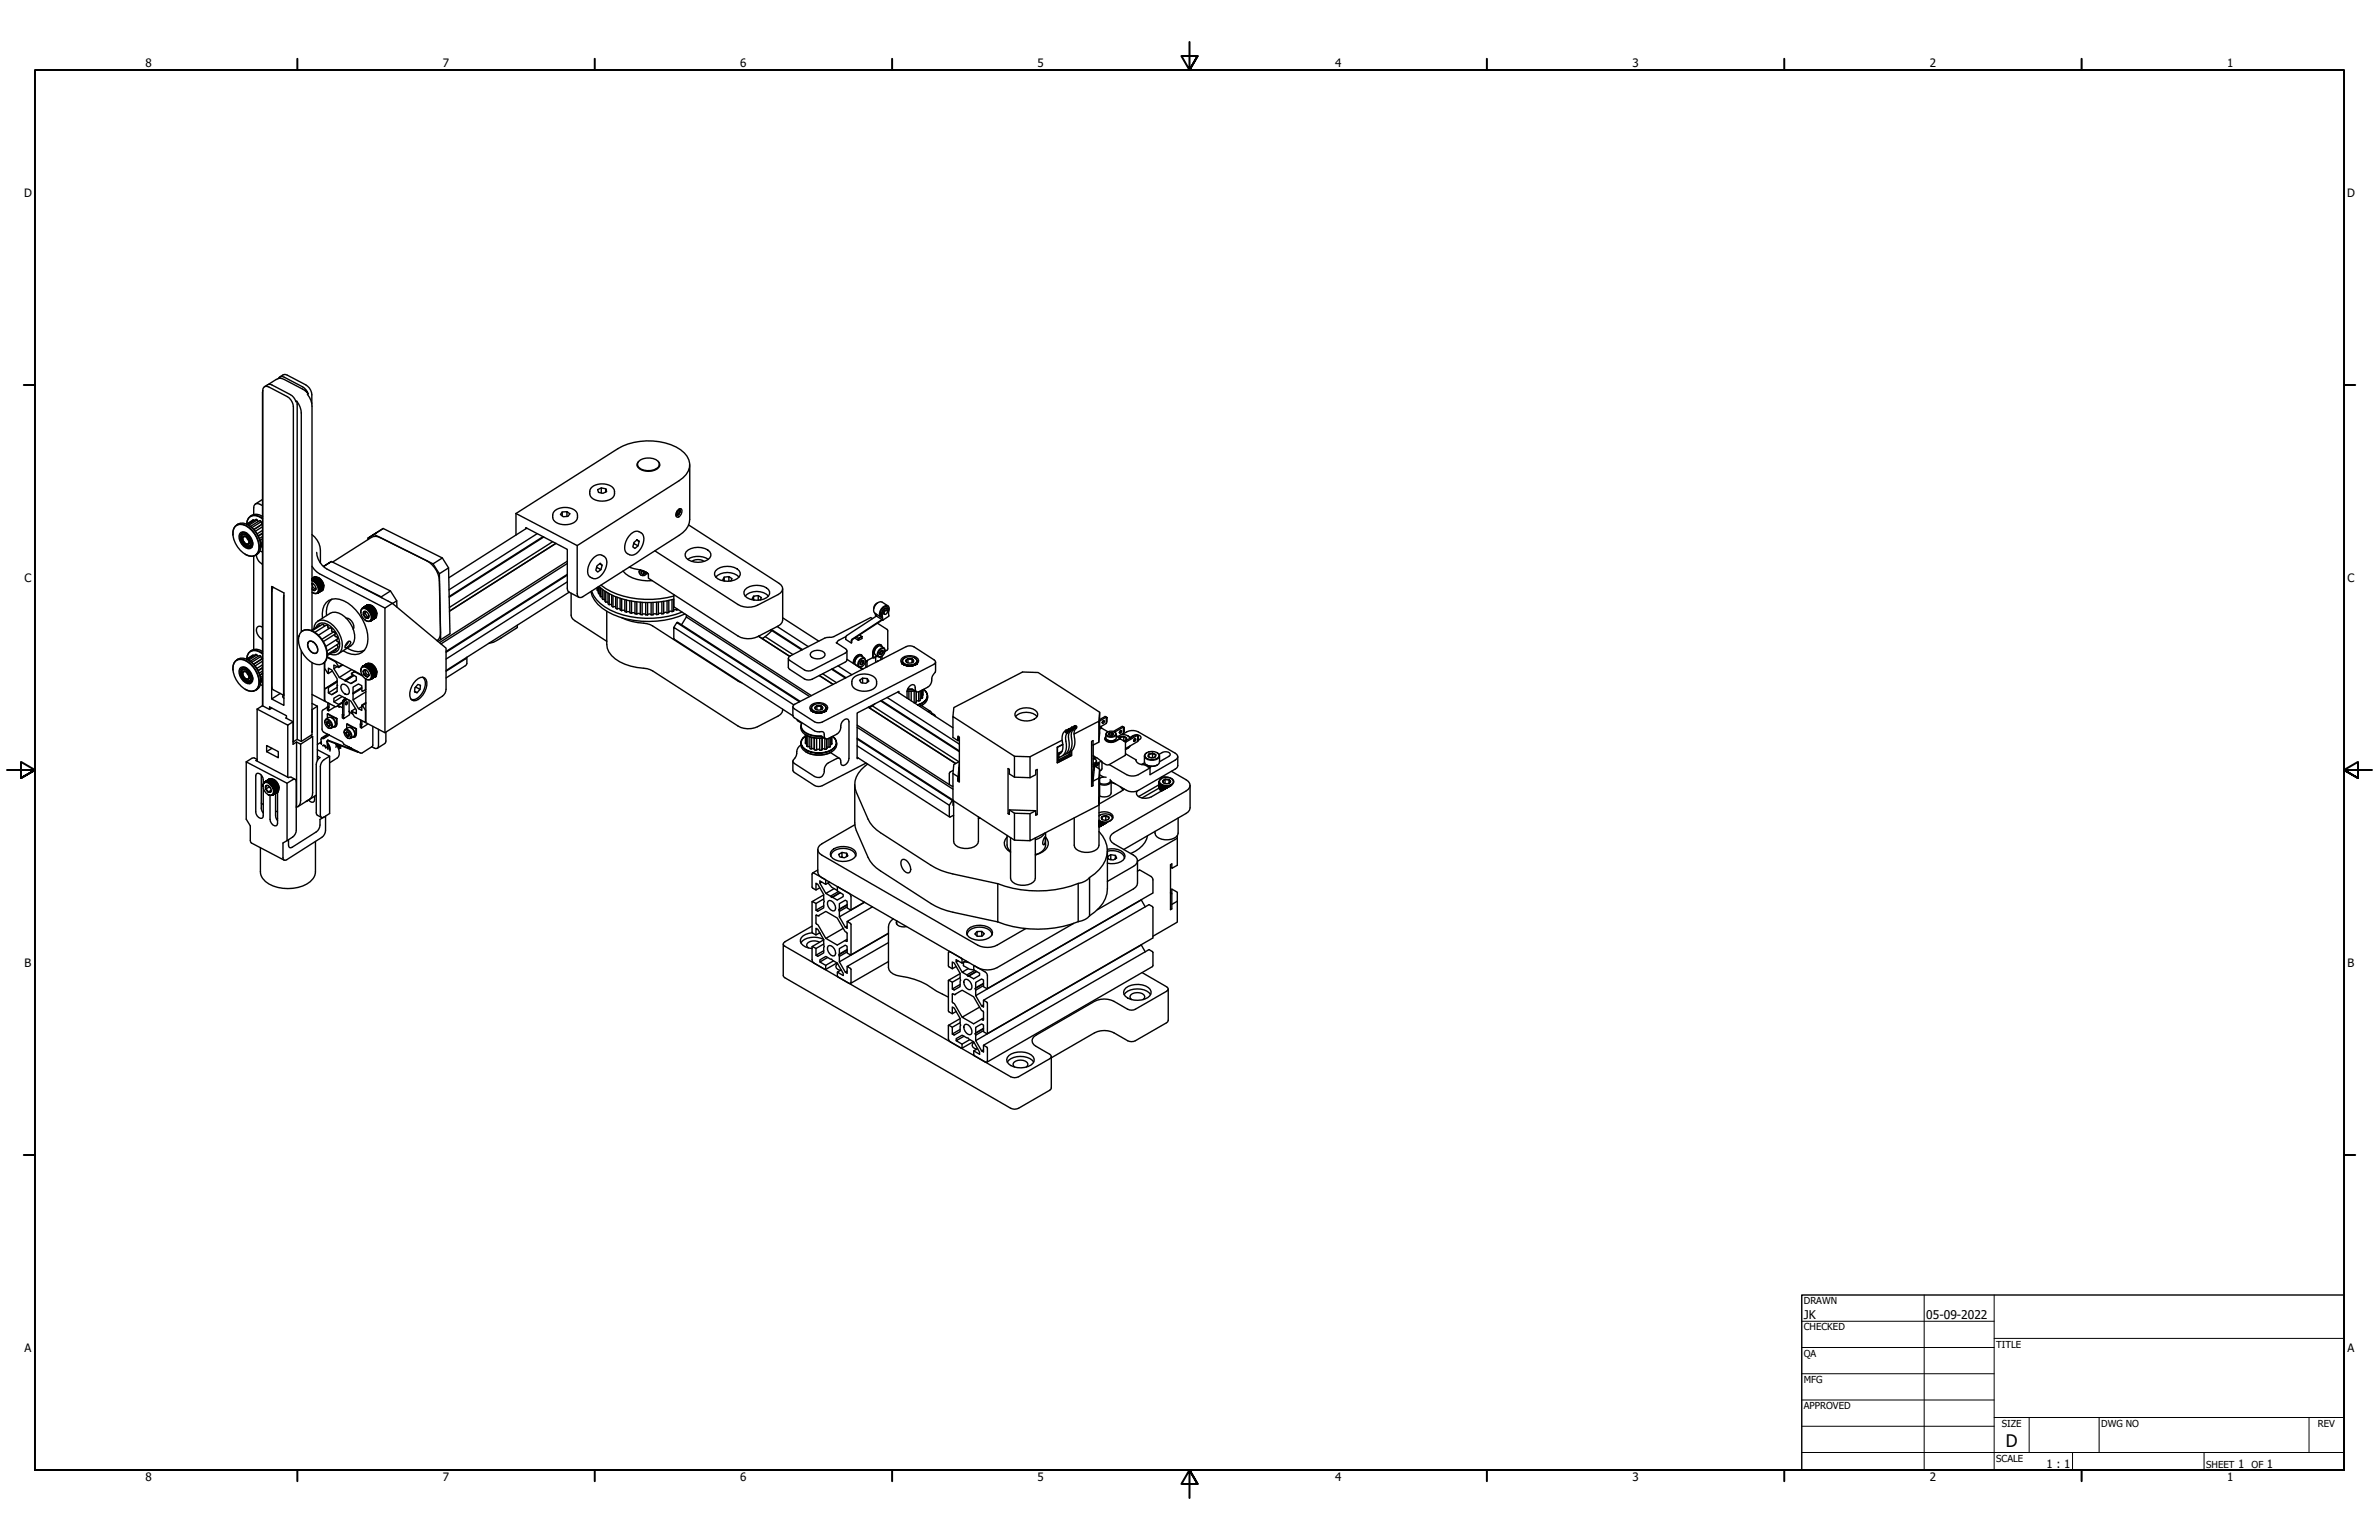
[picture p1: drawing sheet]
<svg xmlns="http://www.w3.org/2000/svg" width="864mm" height="559mm" viewBox="0 0 864 559" stroke-linecap="round" stroke-linejoin="round" font-family="sans-serif">
<defs><g id="words">
<text font-size="6.3" x="728.1" y="524.9">D</text>
<g font-size="4.4">
<text x="654.8" y="478.6">JK</text>
<text x="699.3" y="478.6">05-09-2022</text>
</g>
<g font-size="4.2">
<text x="52.8" y="24.4">8</text>
<text x="160.8" y="24.4">7</text>
<text x="268.7" y="24.4">6</text>
<text x="376.7" y="24.4">5</text>
<text x="484.6" y="24.4">4</text>
<text x="592.6" y="24.4">3</text>
<text x="700.5" y="24.4">2</text>
<text x="808.5" y="24.4">1</text>
<text x="8.7" y="71.4">D</text>
<text x="852" y="71.4">D</text>
<text x="8.9" y="211.1">C</text>
<text x="852.2" y="211.1">C</text>
<text x="8.9" y="350.8">B</text>
<text x="852.2" y="350.8">B</text>
<text x="8.9" y="490.5">A</text>
<text x="852.2" y="490.5">A</text>
<text x="742.9" y="532.6">1 : 1</text>
<text x="812.4" y="532.6">1</text>
<text x="822.9" y="532.6">1</text>
<text x="52.8" y="537.5">8</text>
<text x="160.8" y="537.5">7</text>
<text x="268.7" y="537.5">6</text>
<text x="376.7" y="537.5">5</text>
<text x="484.6" y="537.5">4</text>
<text x="592.6" y="537.5">3</text>
<text x="700.5" y="537.5">2</text>
<text x="808.5" y="537.5">1</text>
</g>
<g font-size="3.5">
<text x="654.8" y="473.2">DRAWN</text>
<text x="654.8" y="482.8">CHECKED</text>
<text x="724.7" y="488.9">TITLE</text>
<text x="654.8" y="492.3">QA</text>
<text x="654.8" y="501.8">MFG</text>
<text x="654.8" y="511.4">APPROVED</text>
<text x="726.7" y="517.7">SIZE</text>
<text x="762.8" y="517.7">DWG NO</text>
<text x="841.4" y="517.7">REV</text>
<text x="724.7" y="530.4">SCALE</text>
<text x="800.9" y="532.6">SHEET</text>
<text x="817.4" y="532.6">OF</text>
</g>
</g></defs>
<!-- layer: Visible (ANSI) -->
<g fill="none" stroke="#000" stroke-width=".51">
<path d="M101.1 137.3l-3.6 2.2M101.5 136.9l.4-.3 1.3 .3 6.6 3.5a4.6 4.6 0 0 1 2.1 2.5l-2.1-1.7-6.6-3.5-2.1-.4zM101.6 136.8l1.1-.7 1-.2 7.3 3.7a4.4 4.4 0 0 1 2.2 3.7v3.2M95.4 141.7a1.38 1.38 0 0 1 .6-1.4 1.38 1.38 0 0 1 1.6 .1l6.7 3.5a4.5 4.5 0 0 1 2.2 3.6v121.7M95.4 141.7v114.4M95.4 141.7l-.1 114.4M96 140.3l1.1-.7 1-.1 7.3 3.7a4.4 4.4 0 0 1 2 2.6l.3-.2M107.7 145.6l.2 122.7M107.7 145.6a7.3 7.3 0 0 1 1.7 4.3v79.4M111.9 142.9l-.3 .2a6.9 6.9 0 0 1 1.7 4.3v81.2M214.9 176.7a6.2 6.2 0 0 1 7.8 .5 2.89 2.89 0 0 1-2.4 4.5 5.5 5.5 0 0 1-6.1-2l-.1-.5a2.54 2.54 0 0 1 .8-2.5zM218.3 177l-1.3 .7 .3 1 1.6 .3 1.3-.6-.3-1v1.1"/>
<path d="M219.9 177.4l-1.6-.4v1.9M231.4 168.5v.7M231.8 167.5a5.3 5.3 0 0 1 7.5 .5 2.17 2.17 0 0 1-2 2.5 4.9 4.9 0 0 1-5.8-1.6l-.1-.7zM231.8 167.5a1.84 1.84 0 0 0-.4 2 1.84 1.84 0 0 0 1.7 1.1 5.7 5.7 0 0 0 6.1-1.1l.3-.7-.5-1.3M239.4 168.5v.7M250.4 168.6v19.9a6.9 6.9 0 0 1-3.9 5.8l-35.6 22.5-1-.2-.4-1.2v-17.4M84.6 194.1a3.1 3.1 0 0 1 1.2-3.5 3.1 3.1 0 0 1 3.7 .2 8.8 8.8 0 0 1 4.3 9.6 3.2 3.2 0 0 1-4.8 .7M85.3 191.1a3.5 3.5 0 0 1 5 .4 8.8 8.8 0 0 1 3.4 8.6 2.78 2.78 0 0 1-4.3 1.2 8.9 8.9 0 0 1-4.6-9.3zM85.9 190.5a4.2 4.2 0 0 1 5.8 1.2 8.8 8.8 0 0 1 2.8 7.8l-.4 1-1.3 1M87.4 193.2a3.5 3.5 0 0 1 4.2 3 1.92 1.92 0 0 1-1.5 2.9 4.6 4.6 0 0 1-3.1-5.4zM87.4 193.7a2.78 2.78 0 0 1 3.8 2.3 1.72 1.72 0 0 1 .2 1.8 1.72 1.72 0 0 1-1.5 .9 3.9 3.9 0 0 1-2.5-5zM87.7 194.1a2.54 2.54 0 0 1 3.4 2.5l-.3 1.4a1.76 1.76 0 0 1-2.5-.8 2.72 2.72 0 0 1-.6-3.1z"/>
<path d="M88 194.2a2.67 2.67 0 0 0 2.4 3.8M88.2 194.7a1.88 1.88 0 0 1 2 .6 1.88 1.88 0 0 1 .2 2.1 1.88 1.88 0 0 1-2-.6 1.88 1.88 0 0 1-.2-2.1zM88.3 195l.3-.3a1.77 1.77 0 0 1 1.5 2.6 1.7 1.7 0 0 1-1.8-2.3zM88.3 194.6a1.98 1.98 0 0 1 1.9 2.9 1.97 1.97 0 0 1-1.8-.9 1.97 1.97 0 0 1-.1-2zM89.5 193.4a1.56 1.56 0 0 0-1.8 .1M89.6 195l.7 1.2M90.1 190.5a9.6 9.6 0 0 1 4.6 7.1M91.1 198.4l-.2 .2M91.8 196.9l-.1 .6-.6 .9M92.1 188.7l-2.4 1.6M92.3 188.9l-.5-.2-2.3 1.5M93 188.5l-3.1 1.9"/>
<path d="M93 188.5h.1M93 188.5l.7 .8M93.4 188.7l-3.1 1.9M94.4 199.9l.9 .4M94.5 189h-.3l-3.3 2M94.5 189h.1M94.5 189l.7 1.1-3.1 2M94.7 198.2l.6 .3M94.8 189.3l-3.3 2.2M95.2 187.3l.1 .1a3.6 3.6 0 0 0-4.4-.1M95.3 183.5a2.23 2.23 0 0 0-2.8-.5l-.4 1.3v2.4M95.3 188.1a3.6 3.6 0 0 0-5.1-.1l-.6 2.1a2.87 2.87 0 0 1 1.4-2.7 2.87 2.87 0 0 1 3.1 .1l1.2 .8"/>
<path d="M95.3 181.2l-2.6 1.7M95.3 190.2l-3.1 2M95.3 191.1l-2.6 1.7M95.3 192.4l-2 1.3M95.3 193.4l-1.6 1M95.3 194.7l-1.2 .7M95.3 195.5l-.9 .6M95.3 196.5l-.7 .5M95.3 197.6l-.6 .4M95.3 193.6l-1.5 .9M95.3 197.1l-.6 .4M95.3 197.9l-.6 .4"/>
<path d="M113.3 194a7.7 7.7 0 0 1 3 5.6v4.7M133.6 195.3v.5M135.7 193.9l21.5 10.7M138 195.1a3.2 3.2 0 0 0-3.1-.1l-14.2 9M139.1 191.8l-5.5 3.5 5.5-3.5 21.5 10.7 2.2 3.6 .5 23.9-4.3 2.7M187.3 186.3l37-23.5a22.9 22.9 0 0 1 22.8 .4 6 6 0 0 1 .8 10.2l-38.4 24.6zM187.3 186.3v7.8M190.9 191.9v-.4l15 7.8 .1 14.8 .6 .8 3.6 1.8M191.2 191.6l-28.3 18.1M195 193.6l-32 20.4M197.1 194.7l-34 21.7M197.4 194.9l-34.3 21.8"/>
<path d="M200.6 196.6l-37.4 23.8M201.5 185.3a6.2 6.2 0 0 1 7.8 .5 2.89 2.89 0 0 1-2.5 4.4 5.5 5.5 0 0 1-6.1-1.9l-.1-.6a2.54 2.54 0 0 1 .9-2.4zM201.8 197.2l-38.6 24.6M204.1 185.8l-.7 .9 1.1 .8 1.7-.1 .7-1-1.1-.7v1.7M205.8 185.7l-1.7 .1v1.4M229.1 193.7a2.78 2.78 0 0 1 3.6-.4 2.78 2.78 0 0 1 .8 3.7 5.6 5.6 0 0 1-4.5 4.4 2.84 2.84 0 0 1-2.1-4.1l.7-1.6zM231.1 196l.9 .4-.7-.5-1.2 .9-.4 1.6 .8 .6 1.1-1-1.6-.8M232 196.4l-.4 1.6M245.6 186.1l.3-.7-.3 .7M245.7 186l.7 .4M246 185.2l.5-.5 .8-.1a2.2 2.2 0 0 1-1.3 3.1l-.4-.1a2 2 0 0 1 .4-2.4zM246 186.5l.4-.1-.6 .3z"/>
<path d="M246.3 184.9h.4a1.45 1.45 0 0 1-1.1 2.1l-.3-.3M246.5 186.6l-1.1 .6M246.5 184.7l.4 .3v.9M246.7 185.6l-.6-.3h.5l-.2 1.1M246.7 185.6l-.3-.5-.3 .1-.6 1.1 .3 .4-.3-.3M246.7 185.6l-.3 .8M246.7 184.6l.1 .2M250 190.5l32.8 21.2a2.16 2.16 0 0 1 1.3 2.2 2.16 2.16 0 0 1-1.7 1.9l-7.4 3.8a7.7 7.7 0 0 1-7.1-.2l-30.2-19.5M92.1 201.8v33.9M93 201.4a4 4 0 0 0 2.3 3.3M99.1 213.1l-.4 1.4v34.9l.4 .9 4 2M103.1 216v36.2"/>
<path d="M113.3 205.5l.7 1.1 2 1.6 23.7 12.4M113.3 210l.5-.4a2.38 2.38 0 0 1 3.4 1.7 2.09 2.09 0 0 1-.4 3M113.3 210.7a3.3 3.3 0 0 1 1.9 4.3l-1.2 .3-.7-.4M113.3 210.5a3.6 3.6 0 0 1 2.2 4.4 1.41 1.41 0 0 1-2 .2M113.3 210.5l1.6-.9zM113.3 210l1.2-.5-1.2 .7 1.3-.7-1.3 .8 1.3-.8-1.3 .9 1.4-.9-1.4 .9 1.5-.9-1.5 1M113.3 210l.8-.5zM113.3 211.9l.3 1.2 1 .7M113.4 211.8h-.1M113.4 210.5l1.8-.8-1.5 .9-.2-.1 1.5-.9zM113.6 213.1l-.3 .3M113.7 210.6l1.6-.9z"/>
<path d="M113.7 211.9l-.4-.2a1.83 1.83 0 0 1 1.2 2.5l-.5 .1-.7-.4M113.8 210.7l1.6-1zM113.8 210.7l1.6-.9zM113.9 210.7l1.6-.9zM113.9 209.6h.1M114 210.8l1.6-.9zM114.1 210.8l1.5-.9zM114.1 209.5h.1M114.1 210.9l1.6-.9zM114.2 209.5h.1M114.2 210.9l1.7-.8-1.6 .9 1.4-1zM114.3 209.5h.1"/>
<path d="M114.4 211.1l1.6-.9-1.4 1 1.5-.9-1.5 1 1.6-.9-1.5 1-.2-.2 1.4-1.1zM114.4 209.5h.1M114.5 209.5h.1M114.6 209.5h.1M114.7 211.4l1.6-.9zM114.7 213.4v.3l-.7 .6-.7-.6M114.7 211.5l1.6-.9zM114.8 209.5v.1M114.8 211.5l1.6-.9zM114.9 209.5v.1M114.9 211.6l1.6-.9zM114.9 211.7l1.6-.9z"/>
<path d="M115 200.4a7.7 7.7 0 0 0 3.7 6.1l23.7 12.4-2.7 1.7v45.3M115 211.8l1.6-.9zM115 209.6h.1M115.1 211.8l1.5-.9zM115.1 209.6v.1M115.1 211.9l1.5-1zM115.2 212l1.5-.9zM115.2 212.1l1.5-1zM115.2 209.7l.2 .1M115.3 215.2l1.5-1zM115.3 215.2l-.1 .1M115.3 212.2l1.5-.9z"/>
<path d="M115.4 215.2l1.5-1zM115.4 212.3l1.5-.9zM115.4 212.4l1.5-.9zM115.4 209.8v.1M115.4 215.1l1.6-1zM115.5 212.5l1.5-1zM115.5 212.6l1.5-1zM115.5 209.8l.2 .2M115.5 212.7l1.6-1zM115.6 214.9l1.5-.9zM115.6 212.8l1.5-1zM115.6 214.9l1.5-1z"/>
<path d="M115.6 212.9l1.5-1zM115.6 214.8l1.5-.9zM115.6 213l1.5-1zM115.7 209.6v.1a4 4 0 0 1 1.9 2.9M115.7 214.8l1.5-1zM115.7 213l1.5-.9zM115.7 214.7l1.5-1zM115.7 213.1l1.5-.9zM115.7 213.2l1.5-.9zM115.7 210v.1M115.7 214.6l1.5-1zM115.7 213.3l1.5-1z"/>
<path d="M115.8 214.4l1.5-.9zM115.8 214.5l1.5-.9zM115.8 213.4l1.5-1zM115.8 214.4l1.5-1zM115.8 213.5l1.5-1zM115.8 213.6l1.5-1zM115.8 210v.1M115.8 214.3l1.5-1zM115.8 213.7l1.5-1zM115.8 213.7l1.5-.9zM115.8 213.8l1.5-.9zM115.8 214.1l1.5-.9z"/>
<path d="M115.8 213.9l1.5-1zM115.8 214l1.5-1zM115.8 214.1l1.5-1zM115.9 210.1v.1M116 210.2v.1M116.1 210.3v.1M116.1 210.4l-1.4 1M116.2 210.5l-1.4 1M116.2 210.4l-1.5 1M116.2 210.4l-.1 .1M116.2 210.6l-1.3 1M116.3 210.7l-1.4 .9"/>
<path d="M116.4 210.7l-1.4 1M116.5 210.8l-1.5 1M116.5 210.8h-.1M116.5 211l-1.4 1M116.6 210.9l-1.5 1M116.6 210.9h-.1M116.6 211l-1.4 1M116.6 211.1l-1.4 1M116.7 211.2l-1.4 1M116.7 211.3l-1.4 1M116.8 211.3l.1 .2-1.5 .9M116.9 211.5l-1.4 1"/>
<path d="M116.9 214.2h.1M116.9 211.4l-1.5 1M116.9 211.6l-1.4 1M116.9 211.7l-1.4 1M117 214.1h-.1M117 214.1h.1M117.1 214h-.1M117.1 212l.1 .1M117.1 213.9h.1M117.1 213.8v.1M117.1 212.1l.1 .2M117.1 212l-.1-.2-1.4 1"/>
<path d="M117.2 213.7v.1M117.2 212.4h.1M117.2 212.5l.1 .1M117.2 213.6v.1M117.2 213.5l.1 .1M117.2 213.4l.1 .1M117.2 212.6l.1 .1M117.3 213.3v.1M117.3 212.9h.1M117.3 212.7v.2M117.3 213.2v.1M117.3 213h.1"/>
<path d="M117.3 213.1v.1M120.3 203.8l-2.9 1.8 2.9-1.8 21.5 10.6 2.2 3.6 .1 2.3M120.5 217.4a6.2 6.2 0 0 0-2 6M129.4 212.1l9 4.5 3.4-2.2M133.2 219.6v.1M133.2 219.6h.1M133.3 219.6h.1M133.3 219.6h.2M133.5 219.6h.1M133.7 219.6h.1M133.8 219.6h.1M133.9 219.6h.1"/>
<path d="M134 219.6h.1M134.1 219.6l.1 .1M134.2 219.6v.1M134.3 219.7h.1M134.4 219.7v.1M134.5 219.7v.1M134.5 219.8h.1M134.6 219.8v.1M134.7 219.9h.1M134.7 219.9l.2 .2M134.9 219.7l.1 .1a3.8 3.8 0 0 1 1.8 2.9M138.4 216.6l.2 .3"/>
<path d="M142.4 218.9l19.5 16.3v14.9a3.2 3.2 0 0 1-1.3 2.5l-20.9 13.3-6.9-3.7v-15.8a1.35 1.35 0 0 0 2.2-.8 3.6 3.6 0 0 0-3.1-3.8 1.48 1.48 0 0 0-.9 1.7M144 218l-1.5 1M155 203.5a9 9 0 0 1 4.5 7.2l.4 18.9a3.1 3.1 0 0 1-1.2 2.8M159.5 208.2l.5 23.9M160.6 202.5l-3.4 2.1 2.3 3.6 3.3-2.1M205.9 203.6l-46.4 29.6M205.9 204.5l-45.8 29.1M205.9 208.4l-44 28M205.9 208.7l-44 28M205.9 211.1l-44 28M206.6 214.9l-44.7 28.4M207.3 215.3v7.9l.6 1.4 12.4 8.1"/>
<path d="M214.5 214.7a12.5 12.5 0 0 0 8 8.3 33.7 33.7 0 0 0 26.1-.2M214.8 214.5a14.3 14.3 0 0 0 9 7.9 34 34 0 0 0 23.8-.3M215.6 202.3a2.78 2.78 0 0 1 3.7-.4 2.78 2.78 0 0 1 .8 3.6 5.6 5.6 0 0 1-4.5 4.5 2.84 2.84 0 0 1-2.1-4.2l.6-1.5zM216.7 213.2l.2 1.1M216.9 213.1v1.2h.2M217.1 213l.2 2.4M217.3 212.9v2.5l.5 .1M217.4 212.8a28.3 28.3 0 0 0 21.8 5.6l5.4-1-.1 4.4-.6 .2v-4.4M217.7 204.6l.9 .5-.5 1.6M217.8 213.1v3.1l.2 .3M218 216.5h.6M218 213.3v3.2"/>
<path d="M218.2 212.3a30.8 30.8 0 0 0 23.9 4.6l2.5-.6M218.6 213.8v3.4l.3 .3M218.6 205.1l-.7-.7-1.2 .9-.4 1.6 .7 .7 1.1-.9-1.5-.8M218.9 217.5l.7 .1M218.9 214v3.5M219.6 214.5v3.7l.3 .3M219.9 218.5h.8M219.9 214.7v3.8M220.7 215.2v3.9l.4 .3M221.1 219.4h.9M221.1 215.5v3.9M222 215.9v4l.5 .3"/>
<path d="M222.5 216.1v4.1M223.5 216.5v4.2l.5 .3M224 216.7v4.3M225.1 217.1v4.3l.6 .2M225.7 217.3v4.3M226.2 207.2a12 12 0 0 0 10.6 3.5M226.8 217.6v4.4l.6 .1M227.4 217.7v4.4M228.4 205.8l4.6 1.1 1.5 .7M228.6 218v4.4l.7 .1M229.3 218.1v4.4M230.5 218.3v4.5l.7 .1v-4.5"/>
<path d="M232.1 207.3l.3-.5a1.28 1.28 0 0 0 .3 1.9 1.28 1.28 0 0 0 1.9-.6M232.1 207.3h.1M232.4 218.5v4.5l.7 .1M232.6 206.8l-.6 .8M233 207.2v.1M233.1 218.6v4.5M233.4 207.1l-.7 .2v.7l.7 .5M233.5 207.1l.7 .4v.7l-.8 .3 .3-.8-.7-.4-.3 .7M234.2 207.5l-.5 .2M234.4 218.7v4.4h.7M234.5 207.6l.9 .6v1.6l32.5 21a7.7 7.7 0 0 0 7.1 .2l7.4-3.8 1.5-1.4 .2-.8v-11.4M234.5 207.6l.1 .5"/>
<path d="M234.6 207.6v.5M234.9 208.1v-.2l-.1 .4M235 207.9l-.2 .3M235.1 218.7v4.4M236.4 218.7v4.4h.6M237 218.6v4.5M239 218.5v4.4l-.7 .1v-4.5M240.9 218.2v4.5l-.6 .1v-4.5M242.8 217.9v4.4l-.7 .1v-4.4M244.7 215.8l-.1 4.4 49.9 32.2M249.1 200.2a6.5 6.5 0 0 1 8.5 0 1.86 1.86 0 0 1-.6 2.9 6.8 6.8 0 0 1-7.9-.6l-.3-.7zM249.6 203a7 7 0 0 1 7.5 0"/>
<path d="M251.1 203.7a4 4 0 0 1 4.5 0M259.7 207.1a6.6 6.6 0 0 1 8.6 0 1.86 1.86 0 0 1-.6 2.9 6.8 6.8 0 0 1-7.9-.6l-.4-.8zM259.9 209.5a5.9 5.9 0 0 1 8.3 0M262.9 209.4l-.5 1 .7 .5M264.6 209.2l-1.7 .2v1.3M265.3 210.8l.4-.8-1.1-.8v1.7M270.4 214a6.6 6.6 0 0 1 8.6-.1 1.88 1.88 0 0 1-.7 3 6.9 6.9 0 0 1-7.8-.6l-.4-.8zM270.5 216.3a5.9 5.9 0 0 1 8.4 0M273.6 216.3l-.6 1 .8 .5M275.3 216.1l-1.7 .2v1.3M275.9 217.7l.5-.8-1.1-.8v1.7M318.5 218.8a2.11 2.11 0 0 0-1.3 2"/>
<path d="M322.3 219.9l-2.1-1.4a2.7 2.7 0 0 0-2.6 4l2.1 1.4M85.7 239.7a5 5 0 0 1 6.2 2.4 7.3 7.3 0 0 1 1.6 7.5 3.1 3.1 0 0 1-4.8 .4 8.3 8.3 0 0 1-3.6-9.6zM85.9 239.5a4.2 4.2 0 0 1 5.8 1.2 8.7 8.7 0 0 1 2.8 7.8l-.4 1-1.3 1M89.5 239.2l2.5-1.4-2.3 1.4M90.1 239.5a9.6 9.6 0 0 1 4.6 7.1M92 237.8l.2 .1M93.3 237.6l-3.1 2M93.6 238.2l-.3-.6-.5-.1-2.9 1.9M94.4 237.9l-3.6 2M94.4 237.9h.1M94.4 237.9l.7 1.1M94.7 238.2l-3.3 2.1"/>
<path d="M95.2 236.3l.1 .1a3.6 3.6 0 0 0-4.4-.1M95.3 227.6a1.34 1.34 0 0 0-1.7-.2 1.34 1.34 0 0 0-.5 1.6 4.2 4.2 0 0 0 2.2 3M95.3 237.1a3.6 3.6 0 0 0-5.1-.1l-.6 2.1a2.87 2.87 0 0 1 1.4-2.8 2.87 2.87 0 0 1 3.1 .2l1.2 .7M95.3 238.9l-3.2 2.1M95.3 239.9l-2.7 1.8M109.4 236.1v32.9M109.6 229.1a4.3 4.3 0 0 1 5.4 1.1 9.5 9.5 0 0 1 3.4 9.2 3 3 0 0 1-4.6 1.3 10 10 0 0 1-5.3-9.8zM109.7 229a4.4 4.4 0 0 1 5.5 1.2 9.6 9.6 0 0 1 3.4 8.9l-.5 .9-.8 .8M112 232.9a2.74 2.74 0 0 1 3.3 3.4l-.3 .6a2.73 2.73 0 0 1-3.3-3.5zM112.2 232.7a2.83 2.83 0 0 1 2.7 4.3 2.82 2.82 0 0 1-2.7-4.3zM113.9 228.2a3.1 3.1 0 0 1 1.6-2.9 3.1 3.1 0 0 1 3.2 .1 9.9 9.9 0 0 1 5.4 10 2.96 2.96 0 0 1-4.4 1.9M114.7 227.7a2.67 2.67 0 0 1 4.2-1.2 8 8 0 0 1 4 9.2l-.6 .7-1.8 .5"/>
<path d="M115.3 225.4l4.5-2.9a5.4 5.4 0 0 1 6.4 2.4 8.9 8.9 0 0 1 2.3 7.9l-1.1 1.6-4.5 2.8M116 226.9l-3 1.9M116 226.9l.3 .1M116 226.9h.1M116.9 232l4.2-2.7 .6 .4v.4l-4.3 2.7M117.1 224.3a5.7 5.7 0 0 1 3.4-6.9 9.7 9.7 0 0 1 8.6 3.9 14 14 0 0 1 3.9 13.5 4.9 4.9 0 0 1-6.9 2.1l-1.5-.8M117.7 227.3l-.2-.6-.5-.1-3.7 2.3M118.7 238.5l3.2 1.7 1.1 2-1.8-.9v1.3l2 3.2 2.1 1.3 2.1 .9 1.9-1.1v-1.3l-1.7-1v-.3l1.1-.6 2.9 1.6M118.8 238.3l12.6 6.6M119.4 228.1l-.4-.9-.6-.3-4.1 2.5M120.9 229.4l-.5-.5v-.8l-.6-.3-4.2 2.7M121.5 230.2l.3 .7 .6 .3 .1 .7-4.2 2.7"/>
<path d="M121.9 235.5l.1 .4-3.2 2M121.9 235.5h.1M122.1 232.1l.1 .5 .6 .3v.7l-4.1 2.6M122.2 234l.5 .5-.1 .5-3.8 2.4M125.6 224.3a3.2 3.2 0 0 1 2.6 4.1M126 233.2l1.1-.5a1.92 1.92 0 0 1-1.9 2.2zM126 235.2a6.6 6.6 0 0 0 6.3 .7M126.6 232.7l-1.3 1.7M131 222.3a1.48 1.48 0 0 1 .9-1.7 3.5 3.5 0 0 1 2.9 4.4 1.44 1.44 0 0 1-2 .2M131.2 221.1a1.76 1.76 0 0 1 2.7 .7 2.96 2.96 0 0 1 .6 3.3 1.76 1.76 0 0 1-2.6-.7 2.96 2.96 0 0 1-.7-3.3zM131.5 220.7h.1a3.2 3.2 0 0 1 3-1.2 3.8 3.8 0 0 1 2.1 4.3l-.4 .4M131.6 220.7l1.5-1z"/>
<path d="M131.6 220.6l1.6-1zM131.7 220.6l1.5-1zM131.7 220.6l1.6-1zM131.8 220.6l1.5-1zM131.8 220.6l1.6-1zM131.9 220.5l1.6-.9zM132 220.5l1.5-.9zM132 220.5l1.6-.9zM132.1 221.9a1.62 1.62 0 0 1 1.6 2.4 1.62 1.62 0 0 1-1.6-2.4zM132.1 220.5l1.6-.9zM132.2 220.5l1.5-.9zM132.3 220.5l1.6-.9z"/>
<path d="M132.4 220.5l1.5-.9zM132.4 220.5l1.6-.9zM132.5 220.6l1.6-1zM132.6 220.6l1.6-1zM132.6 222.6l-.7 .4M132.7 220.6l1.5-1-1.4 1 1.5-.9-1.4 1 1.5-1-1.5 1 1.6-1-1.5 1 1.5-.9-1.4 1 1.6-.9-1.5 1-.5-.3 1.5-1zM132.7 221.9l-.1 .7 .8 1.2M133 222l-.9-.1-.2 1.1 .8 1.2 1 .1 .2-.8M133.2 220.9l1.6-1zM133.3 220.9l1.6-.9zM133.4 221l1.6-1zM133.4 223.8h.5"/>
<path d="M133.4 223.8l-.7 .4M133.4 221l1.8-.8-1.6 1 1.6-.9-1.5 1 1.6-1-1.5 1-.3-.2 1.5-1.1zM133.8 221.3l1.6-.9zM133.9 221.4l1.5-.9zM133.9 221.4l1.6-.8zM133.9 221.4l1.5-1v.2l-1.4 .9M134 221.5l1.6-.9zM134 221.6l1.6-.9zM134.1 221.7l1.6-.9zM134.2 221.7l1.5-.9zM134.2 221.8l1.6-.9zM134.3 221.9l1.6-.9z"/>
<path d="M134.3 222l1.6-.9zM134.4 222.1l1.6-.9zM134.5 222.1l1.5-.9zM134.5 222.2l1.6-.9zM134.5 225.3v.1M134.6 222.3l1.5-.9zM134.6 222.4l1.5-1zM134.6 225.2l1.5-.9zM134.6 225.2l1.6-1zM134.7 222.5l1.5-1zM134.7 225.1l1.5-.9zM134.7 225.1l1.6-.9z"/>
<path d="M134.7 222.6l1.5-1zM134.7 225.1l1.6-1zM134.7 222.7l1.5-1zM134.8 222.8l1.5-1zM134.8 222.8l1.5-.9zM134.9 225l1.5-1zM134.9 222.9l1.5-.9zM134.9 223l1.5-.9zM134.9 224.9l1.5-1zM134.9 224.8l1.5-.9zM134.9 223.1l1.5-1zM134.9 224.8l1.6-1z"/>
<path d="M134.9 223.2l1.5-1zM135 223.3l1.5-1zM135 220v.1M135 224.7l1.5-.9zM135 223.4l1.5-1zM135 224.6l1.5-1zM135 224.6l1.5-.9zM135 223.5l1.5-1zM135 224.5l1.5-1zM135 223.5l1.5-.9zM135 220.1v.1M135 223.6l1.5-.9z"/>
<path d="M135 223.7l1.6-.9zM135 224.4l1.5-.9zM135 224.4l1.6-1zM135.1 224.3l1.5-1zM135.1 224.2l1.5-1zM135.1 224.1l1.5-.9zM135.1 224l1.5-.9zM135.1 224l1.5-1zM135.1 223.8l1.5-1zM135.1 223.9l1.5-1zM135.1 220.2l.1 .1M135.2 220.3v.1"/>
<path d="M135.3 220.3v.2M135.4 220.6l-1.4 1M135.5 220.7l-1.4 1M135.6 220.7l-1.4 1M135.6 220.8l-1.4 1M135.7 220.9l-1.4 1M135.8 221l-1.4 1M135.8 220.9l-1.5 1.1M135.8 220.9l-.1 .1M135.8 221.1l-1.4 1M135.9 221.2l-1.4 1M135.9 221.3l-1.4 .9"/>
<path d="M136 221.3l-1.4 1M136 221.4l-1.4 1M136.1 221.5l-1.4 1M136.1 221.6l-1.4 1M136.1 224.3h.1M136.1 221.7l-1.4 1M136.2 224.2h.1M136.2 221.8l.1 .1-1.5 .9M136.2 221.9l.2 .1M136.3 224.2l-1.8 1.1M136.3 224.2h-.1M136.3 221.8l-1.5 1"/>
<path d="M136.3 222l.1 .1M136.3 222.1l.2 .2M136.3 224v.1M136.4 224h.1M136.4 222.4h.1M136.4 222.4l.1 .3M136.4 223.8v.1M136.5 223.6v.2M136.5 223.6h.1M136.5 223.5h.1M136.5 222.7v.2M136.5 223.3v.1"/>
<path d="M136.5 223h.1M136.5 223l.1 .1M136.6 223.2h.1M158.7 232.4l-.1 .1M169.4 238.5l-.4 .6-7.1 4.5M169.5 238.5l-.1 2.7-7.5 4.8M187.8 226.9l-.1 .9-5.9 3.7-2.2 1.3-2.2 .7M220.3 221.8v12a8.8 8.8 0 0 0 6.6 7.2 28.4 28.4 0 0 0 8 1.6l2 .8 31 20.1a7.7 7.7 0 0 0 7.1 .2l7.4-3.9a2.52 2.52 0 0 0 1.7-2.5M222.5 220.2h1M224 221h1.1M225.5 224.1a23.8 23.8 0 0 0 9.4 2.2l2 .8 31 20 1.4 .7M225.7 221.6h1.1"/>
<path d="M227.4 222.1l.9-.2 .3 .2M229.3 222.5l.6-.2 .6 .3M231.2 222.9a.81 .81 0 0 1 1.2 0M233.1 223.1a.8 .8 0 0 1 1.3 0M235.1 223.1l.6-.3 .7 .3M238.3 223a.8 .8 0 0 0-1.3 0M239 222.8a.83 .83 0 0 1 1.3 0M242.1 222.4l-.6-.2-.6 .2M243.9 222l-.3-.2-.8 .2M244.6 227.6l1.1-1.7 44.5 28.8M245.7 220.9v.5l.5-.2M245.7 221.4h-1.2"/>
<path d="M245.7 225.9l.2-.1 44.6 28.7M247.4 226.7l1.8-2.8 44.7 28.9M249.2 223.1v.8M277.8 231l10 6.5M279.8 228.6l11.3 7.2M279.9 228.6v.5l-3.2 2.6M280 228.4l11.3 7.3M282.1 227.4l11.3 7.2M284.1 224.2l13.1 8.5M286.7 238.1l-11.4-7.2 11.3 7.3M294.3 236.9a3.5 3.5 0 0 1 5.2 .4 1.79 1.79 0 0 1-2 1.7 2.93 2.93 0 0 1-3.4-1.5zM307.1 231l-2.9 1.5-.4 .9"/>
<path d="M307.4 236.2l-.1 3.7-12.4 6.5a3.1 3.1 0 0 1-2.9 0l-5.7-3.8-.1-3.7M307.4 239.2l5.7 3.6M310.8 231.2l.8 .5v.6l-1.3-.8M311.6 238.2a2.49 2.49 0 0 0-1.3 2M312 230.4l.9 .6v.7l-1.3 .6M312.7 239.2l1.1-.2a1.99 1.99 0 0 1-1.5 3l-.5-.3a2.1 2.1 0 0 1 .9-2.5zM312.7 239.9l-.4 .6M312.8 237.7a2.14 2.14 0 0 0-2.9 1.9l-.2 1.1M312.9 239.8h.6h-.6l-.3 .2-.3 .8 .3 .4a1.07 1.07 0 0 0 .9-1.4v.7l-.6 .7-.6-.1v-.4M312.9 231l-1.3 .7 1.3-.7M313.2 238.4l-.3-.6a2.03 2.03 0 0 0-2.9 1.8l-.1 1.2M313.8 238.8l-1.1-.7a2.14 2.14 0 0 0-2 .9 2.14 2.14 0 0 0 0 2.3l1 .7"/>
<path d="M314.4 239.9l-.1 2.3M314.7 240v2M314.9 239.6v.3l-.5 .3M316.7 224.5l-.6-.4-13.4 6.9-3.3 .5-13 6.9-.1 .9 .4 .3 5.3 3.5a3.1 3.1 0 0 0 2.9 .1l12.3-6.5 .1-.9-3.7-2.6 .2-.1M316.8 238.6l-2.6 1.4-.1-.8-.3-.4a2.13 2.13 0 0 0-2.1 3.2l.6 .1 .7-.3M317.7 222.6l.3 1M317.9 238.4v2M317.9 223.4l.3 .1M317.9 222.7l.3 .8M318.2 223.5l-10.9 7.1-.3 .6v.8l2 1.3M318.2 223.5l2 1.3M318.3 238l-1.3 .7"/>
<path d="M318.5 238.1l-1.4 .5M318.5 226.1l3.7 2.5v7.2l-1 .5v-.8l-.3-.4a2.15 2.15 0 0 0-2.1 3.2l.5 .1 .8-.2M318.7 234.5a2.54 2.54 0 0 0-1.3 2.1M318.8 239.9h-.3l-.1 .2M319.2 236.1l1.2-.8 .5 .1a1.82 1.82 0 0 1-.1 2 1.82 1.82 0 0 1-1.9 .7l-.2-.5zM319.4 237.1l.6 .4M319.7 238.3v1.1M319.8 236.2l-.4 .7M319.8 236.4l.7 .5M319.9 234.1a2.12 2.12 0 0 0-3 1.8l-.1 2.7M319.9 236.1l.6 .1-.5-.1a.92 .92 0 0 0-.3 1.5l.3-.1a1.06 1.06 0 0 0 .5-1.3 .9 .9 0 0 1-.9 1.2l-.2-.4M320.2 224.8l-10.8 7.1-.4 .6v.8l.4-1.2 10.8-7.1"/>
<path d="M320.2 238.1v1.1M320.3 234.7l-.3-.5a1.75 1.75 0 0 0-2.5 1l-.4 .8-.1 2.7-.2-.1M320.4 225h-.2M320.4 225a4.7 4.7 0 0 1 .1-3.4 1.16 1.16 0 0 1 1.7-.7l.4 2.7-2.2 1.5M320.4 225l-.2-.2v.2M320.9 235.1l-1.1-.7a2.11 2.11 0 0 0-2 1 2.11 2.11 0 0 0 0 2.2l1 .7M321.4 221.6l.7-.1a.95 .95 0 0 1-1.1 1.4l-.1-.4zM322 221.5l-.2-.2a.9 .9 0 0 0-1 .6 .9 .9 0 0 0 .3 1M322.1 220.8l-.2-.1a1.68 1.68 0 0 0-1.9 2l.2 2.1M322.5 221.7a1.09 1.09 0 0 0-.2-1.2 1.09 1.09 0 0 0-1.1-.3 2.13 2.13 0 0 0-1 3.4M322.5 222.2a1.6 1.6 0 0 0-.5-2.5 2.88 2.88 0 0 0-2.3 4.1l.5 .2M327.5 239.9v.9v-.6"/>
<path d="M327.7 238.6a4.6 4.6 0 0 1 5.5 .5l.3 .6a3.5 3.5 0 0 1-4.8 1.7l-1.5-.9-.2-.7zM327.9 239.1a3.6 3.6 0 0 1 4.8 .2l.1 .6a3.2 3.2 0 0 1-5.1 .3l-.1-.5zM328.4 238.7a1.32 1.32 0 0 0-.8 1.7 3.7 3.7 0 0 0 5.2 0 1.29 1.29 0 0 0-.7-1.7M329.6 239l1.4 .1M329.6 239l-.8 .7 .5 .7M329.6 239v1.5M331 239.1l.7 .8a1.65 1.65 0 0 1-2.9-.2 1.57 1.57 0 0 1 1.5-.9 1.57 1.57 0 0 1 1.4 1.1l-.5 .5M331 239.1v1.4M333 239.9v.9v-.6M84.6 243.1a3.1 3.1 0 0 1 1.2-3.5 3.1 3.1 0 0 1 3.7 .2 8.7 8.7 0 0 1 4.3 9.6 3.2 3.2 0 0 1-4.8 .7M87 242.6a1.83 1.83 0 0 1 2.8 0 4 4 0 0 1 1.5 5.1 3.1 3.1 0 0 1-4.2-2.4l-.3-1zM87.5 242.7a2.87 2.87 0 0 1 3.8 2.4 1.68 1.68 0 0 1 .1 1.7 1.68 1.68 0 0 1-1.5 .9 3.8 3.8 0 0 1-2.4-5z"/>
<path d="M87.7 243.1a1.77 1.77 0 0 1 2.6 .7 2.29 2.29 0 0 1 0 3.5 3.1 3.1 0 0 1-2.6-4.2zM88 243.2a2.65 2.65 0 0 0 2.4 3.8M88.1 243.8l.4-.3a2.17 2.17 0 0 1 1.9 2.8l-.4 .3a2.19 2.19 0 0 1-1.9-2.8zM88.3 243.6a1.94 1.94 0 0 1 1.9 .8 1.94 1.94 0 0 1 .1 2.1 1.96 1.96 0 0 1-1.9-.8 1.96 1.96 0 0 1-.1-2.1zM88.5 243.8a1.77 1.77 0 0 1 1.7 2.4 1.58 1.58 0 0 1-1.7-.6 1.58 1.58 0 0 1 0-1.8zM89.5 242.4a1.52 1.52 0 0 0-1.8 .1M89.6 244l.7 1.2M91.8 245.9a1.52 1.52 0 0 1-.9 1.7M93.3 257.3v18.9M93.3 257.3l11.2 5.8M94.6 248.4l.7 .4M95.3 256.1l2.6 1.3"/>
<path d="M95.3 256.1l-2 1.2M95.3 247.5l-.6-.3 .6 .3M95.3 241.2l-2.1 1.4M95.3 242.2l-1.7 1.1M95.3 243.5l-1.2 .8M95.3 244.4l-1 .6M95.3 245.4l-.7 .4M95.3 246.5l-.6 .4M95.3 242.4l-1.6 1M95.3 246l-.7 .4M95.3 246.8l-.6 .4M97.9 257.4v-.9l6.1 3.2v.9"/>
<path d="M98.7 256.9l-.8 .5M101.7 251.6l-3.1 2 4.5 2.3v-40.8l-4.5-2.3v40.8M102.8 252.2l-.2 .4 .5 .8M113.3 240.5v26.1l-3.9 2.4-1.5-.7-1.4 .9M113.3 257.5v8.1M113.3 252l4.5 2.4M113.3 255.2l1.9 1.1M115.2 256.3l-1.9 1.2M115.2 256.3v19.6M117.8 240.4v14l.1-.1M117.9 240.3v2.2l1.3 1.9v-2l1.2 .7 2 3.2 .1 2.4-.1 2.2-2 1.2-1.2-.7v-1.9l-.3-.1-1 .6 .1 4.3 3.9 2.2 1.1-.6v-.3l-1.8-.9v-1.4l2-1.1 2.1 .9 2.1 1.3 1.9 3.2v1.4l-1.7-1 1.1 2.1 3.9 1.9 .1-4.3-1.4-1.8v1.9l-1.2-.6-1.9-3.2-.2-2.5 .2-2.2 1.9-1.1 1.2 .6v2l.3 .1 1.1-.6v-4M118.8 259.1v1.5"/>
<path d="M118.9 256.5v1.2l.4 .2M118.9 256.6l-2 1.5v6.5l.2 .7 .5 .4 6.7 3.5 .6 1 5.9 3h.6l3.9-2.5v-7.1M118.9 249.4l3.5-2.3-4.5 2.9M119 255v1.4l.4 .2M119 256.4l.3 .3M119.4 255.2l-.1 2.7 2.2-1.3v-.3M120.6 243.5l-1.4 .9M122.1 240.1l-.2 .1M122.4 241.9l-1.2 .7M122.4 247.5l-3.2 2M122.4 249.4l-3.2 2M122.4 250.8l-2 1.3"/>
<path d="M122.5 256.2l.6 .3M122.5 248.7l-.1 .1M122.6 256.1v.1M123 256.4h.3M123.1 256.5l.4-.1 .9 .5M123.9 248.6a2.13 2.13 0 0 1 2.9 2.2l-.4 1.1a2.43 2.43 0 0 1-2.5-3.3zM124.2 241.2l-1.2 .7M124.2 252.8l-3 1.9M124.3 259.3v1.2l.4 .3M124.4 254.3v.2M124.4 255v4.2M124.4 241.3l-1.4 .9"/>
<path d="M124.6 254.6l-1.6 1M124.6 254.9l-1.6 1M124.8 259.5l-.5-.2 .4 .2M124.8 253.7l.3 .2M125.4 253.4l-1 .9M125.7 253.5l-.6 .4-.3 .7 1.3-.9M125.8 254.7l-.4 .7M125.8 254.7l.4 .2-.4 .8h-.3l-.1-.3zM126.7 254.1l.2 5.3-2.2 1.4 .1-6.2-.4-.3M126.7 258.1l.2 .1M126.9 258.5l1.2 .6M127.7 243l-4.5 2.8"/>
<path d="M128.1 244.9l-3 2M128.5 245.1l-3.2 2M128.8 243.6l-1.2 .7M128.9 243.6l-.2 .1M129 257.1l-1.4 .9M129.3 246.8l-1.9 1.2M131.2 242.4a1.76 1.76 0 0 1 2.7 .6 2.96 2.96 0 0 1 .6 3.3 1.76 1.76 0 0 1-2.6-.7 2.96 2.96 0 0 1-.7-3.2zM131.3 249.4l-3.1 2.1M131.3 249.8l-3.1 2M131.3 256.4l-1.2 .8M131.6 241.9l1.5-1zM131.6 241.9h-.1"/>
<path d="M131.6 241.9l1.6-1zM131.7 241.8l1.6-1zM131.8 241.8l1.7-1zM132 241.8l1.6-1zM132.1 241.7l1.6-.9zM132.2 241.7l1.7-.9zM132.3 241.7l1.7-.9zM132.5 241.8l1.6-.9zM132.5 243.2l-.7 .4M132.6 241.8l1.7-.9zM132.6 243.1l.3 1.4 1 .7M132.8 241.9l1.6-.9z"/>
<path d="M132.8 250.2l-.1 .1M132.8 251l-4.6 3M132.8 254.9l-1.5 1M132.8 255.2l-1.2 .8M132.8 257.7h-.1M132.9 244.5l-.7 .4M132.9 241.9l1.6-.9-1.4 1 1.5-1-1.5 1 1.5-.9-1.4 1 1.5-1-1.4 1 1.5-.9-1.5 1 1.6-1-1.5 1 1.5-.9-1.4 1 1.6-.9-1.5 1-.6-.4 1.5-1zM133 243.2l-.5-.2-.7 .6 .4 1.3M133.1 240.9a2.37 2.37 0 0 1 3.3 1.7 2.15 2.15 0 0 1-.1 2.8M133.2 240.9h.1M133.3 240.8v.1M133.4 240.8h.1"/>
<path d="M133.5 240.8h.1M133.6 240.8h.1M133.6 242.4l1.6-.9-1.4 1 1.5-.9-1.5 1 1.6-.9-1.5 1-.2-.2 1.4-1.1zM133.7 240.8h.1M133.8 240.8h.1M133.9 242.7l1.6-.9zM133.9 240.8l.2 .1M133.9 244.7v.4l-.6 .5 .4-.1a1.61 1.61 0 0 0-1.6-2.4 1.71 1.71 0 0 0 1.2 2.5l-1.1-.7M134 242.7l1.6-.9zM134 242.8l1.6-.9zM134.1 242.9l1.6-.9zM134.1 240.9h.1"/>
<path d="M134.2 243l1.5-.9zM134.2 240.9l.3 .2M134.3 243.1l1.4-1-1.4 1.1M134.3 243.1l1.5-.9zM134.3 243.2l1.6-.9zM134.4 243.3l1.6-.9zM134.5 243.4l1.5-.9zM134.5 246.5v.1M134.5 246.5l1.6-.9-1.6 .9M134.5 246.5l1.6-1zM134.6 243.5l1.5-1zM134.6 241v.1"/>
<path d="M134.6 243.6l1.5-1zM134.6 246.5l1.5-1zM134.6 243.7l1.6-1zM134.6 246.5l1.6-1.1zM134.6 241.1l.1 .1M134.7 243.8l1.5-1zM134.7 246.4l1.5-1zM134.7 243.9l1.5-1zM134.7 241.1v.1M134.8 244l1.5-1zM134.8 246.3l1.5-.9zM134.8 246.3l1.5-1z"/>
<path d="M134.8 246.3l1.6-1zM134.8 244.1l1.5-1zM134.8 244.1l1.6-.9zM134.9 244.2l1.5-.9zM134.9 246.2l1.5-1zM134.9 241.2v.1M134.9 240.9l.1 .1a3.8 3.8 0 0 1 1.8 2.9M134.9 244.3l1.5-.9zM134.9 246.1l1.5-.9zM134.9 244.4l1.5-1zM134.9 241.3v.1M135 244.5l1.5-1z"/>
<path d="M135 246l1.5-1zM135 244.6l1.5-1zM135 245.9l1.5-.9zM135 244.7l1.5-1zM135 245.9l1.5-1zM135 241.3v.1M135 244.8l1.5-1zM135 245.7l1.5-.9zM135 245.8l1.5-1zM135 244.8l1.5-.9zM135 244.9l1.6-.9zM135 245.6l1.5-.9z"/>
<path d="M135.1 245.6l1.5-1zM135.1 245l1.5-.9zM135.1 245.1l1.5-1zM135.1 245.2l1.5-1zM135.1 245.3l1.5-1zM135.1 245.3l1.5-.9zM135.1 245.4l1.5-.9zM135.1 245.5l1.5-1zM135.1 241.4v.1M135.2 241.5v.1M135.3 241.6v.1M135.3 241.7l-1.3 1"/>
<path d="M135.4 241.6l-1.5 1.1M135.4 241.8l-1.4 1M135.5 241.9l-1.4 1M135.5 241.9l-1.3 1M135.6 242l-1.4 1M135.8 242.2l-1.4 1M135.8 242.3l-1.4 1M135.9 242.4l-1.4 1M135.9 242.5l-1.4 1M136 242.5l-1.4 1M136 242.6l-1.4 1M136.1 245.6h.1"/>
<path d="M136.1 242.7h.1M136.1 242.8l-1.4 1M136.1 242.9l-1.4 1M136.2 242.7l-1.5 1M136.2 243h.1M136.2 243.1l.2 .1M136.2 245.4h.1M136.3 243l-1.5 1M136.3 245.3v.1M136.3 243.2l.1 .1M136.3 245.4l-.3 .2M136.3 245.3h.1"/>
<path d="M136.3 243.1l-1.5 1M136.3 243.3l.1 .1M136.3 245.2l.1 .1M136.4 245.2h.1M136.4 243.4h.1M136.4 243.5l.1 .1M136.4 245.1v.1M136.4 243.6l.1 .1M136.5 245l-.1 .1M136.5 243.7v.1M136.5 243.9l.1 .1M136.5 243.8v.1"/>
<path d="M136.5 244.8v.2M136.5 244l.1 .1M136.5 244.5v.1M136.5 244.3l.1 .2M136.5 244.1h.1M136.5 244.7v.1M136.6 244.2v.1M150.9 249.3l1.6 .8-1.1 1.3M151 246.9a2.27 2.27 0 0 1 3.7-.3 6.7 6.7 0 0 1-3.7 7.6 1.68 1.68 0 0 1-2.2-1.7 7.4 7.4 0 0 1 2.2-5.6zM152.5 250.1l.1-1.5-.9-.3-1.1 1.3-.1 1.5 .9 .3-.9-.5M153.4 245.7a4 4 0 0 1 .2 5.2 4 4 0 0 1-4.4 2.8M287.8 256.4v3.3l.5 .7 7.4 4.8 1.9 .3a1.21 1.21 0 0 1 1.4 .2 1.21 1.21 0 0 1 .2 1.4l.1 .6 .8 .5a8.6 8.6 0 0 0 4.7-2.8l.4-1.4a2.56 2.56 0 0 1 2.5-3l.5 .9v13.3a2.39 2.39 0 0 1-2.6 2.5l-.4-1a1.11 1.11 0 0 0-.2-1.3 1.11 1.11 0 0 0-1.3-.1l-3 1.5a3.6 3.6 0 0 0-1.6 3.6 2.18 2.18 0 0 1-3.4 1.3l-7.4-4.7a1.02 1.02 0 0 1-.5-1 1.02 1.02 0 0 1 .7-.8 4.3 4.3 0 0 0 .8-3.1l.4-.7 1-1.1"/>
<path d="M288 255.9l41-21.3a3.1 3.1 0 0 1 2.8 .1l7.3 4.8 .4 .3-.1 .9-40.9 21.3a3.2 3.2 0 0 1-2.8-.1l-7.4-4.7-.4-.4zM288.1 255.8l-43.5-28.2 .1 4.3 43.1 27.8M294.5 257v.8zM294.5 257h.1M294.5 257.3v.6v-.6M294.5 257.2v.7zM294.5 257.2v.7M294.5 257.3v.6zM294.5 257.4l.1 .5v-.4M294.6 257.5v.5l.1-.4M294.6 257.6v.4M294.7 255.7a4.6 4.6 0 0 1 5.5 .4l.3 .7a3.5 3.5 0 0 1-4.8 1.7l-.9-.4-.8-1.2z"/>
<path d="M294.7 257.6v.4M294.7 257.7v.3M294.7 257.7l.1 .4M294.8 257.8l-.1 .3M294.9 256.2a3.6 3.6 0 0 1 4.8 .1l.1 .6a3.1 3.1 0 0 1-5 .5l-.2-.6zM294.9 257.9l-.1 .2M295.1 258v.2l-.3-.4v.3M295.2 258.1l.5 .4M295.2 258.1l-.1 .2M295.3 258.1l-.1 .2M295.4 255.8l-.9 1.1a3.1 3.1 0 0 0 4.9 1l.4-.5a1.29 1.29 0 0 0-.8-1.6M295.7 258.4l-.1 .1"/>
<path d="M295.7 258.5h.1M295.8 258.5l.6 .1M296.4 258.6h.1M296.4 258.6v.1M296.5 258.6v.1M296.5 258.6h.1M296.5 256.1h1.5M296.5 256.1l-.7 .7 .4 .7M296.5 256.1v1.5M296.6 258.6v.1M296.6 258.6h.1M296.7 258.6v.1"/>
<path d="M296.7 258.6h.1M296.8 258.6v.1M296.8 258.6h.2M296.9 258.6v.1M297 258.6v.1M297 258.6h.1M297.1 258.6v.1M297.1 258.6h.1M297.2 258.6v.1M297.2 258.6h.1M297.3 258.6h.1M297.3 258.6v.1"/>
<path d="M297.4 245.1l5.1 3.2M297.4 258.6v.1M297.5 258.6v.1M297.8 258.6v.1M297.9 258.6h-.5M298 258.6h-.1M298 256.1l.7 .8a1.67 1.67 0 0 1-2.9-.1 1.55 1.55 0 0 1 2.7 0l.2 .1-.5 .6M298 256.1v1.4M298 258.6l-.1 .1M298.3 258.5l-.3 .1M298.3 258.5h.1M298.3 258.5l.1 .1"/>
<path d="M298.6 244.5l5 3.2M299.1 258.2l-.7 .4M299.1 258.2v.2zM299.4 258v.3zM299.4 258l-.3 .3v-.2M299.7 257.7v.4v-.4l-.1 .4v-.3l-.2 .4v-.2M299.7 257.7v.3zM299.9 257.3l-.1 .7v-.4M300 257.1v.8zM300 257.2l-.1 .7v-.7M300 257l-.1 .9v-.7M300 257v.9"/>
<path d="M301.9 242.8l5 3.2M302.1 242.7l5 3.2M304.2 241.6l5 3.2M310 245.7a6.2 6.2 0 0 1 7.8 .5 2.88 2.88 0 0 1-2.4 4.4 5.5 5.5 0 0 1-6.1-1.9l-.1-.5a2.49 2.49 0 0 1 .8-2.5zM311.2 241.7h.1M311.4 241.7v.1M312.3 240.8l.6 .4M312.4 242.1v.4M312.7 240.1l.8 .4M313.1 246.1l-1.1 .7 .6 1 1.7 .1 1.1-.7-.6-1M313.4 242.7l-.4 .1M314.8 247.6v-1.4l-1.7-.1v1.7"/>
<path d="M315.2 256.6l31.7 20.5M315.3 256.6l31.6 20.4M316.7 256.1l31.4 20.3M317.6 255.4l-2 1.4M319.7 254.3l28.6 18.5M319.9 254.2l28.4 18.3M322 253.1l26.3 16.9M325.9 251.1l20 13M326.3 251.4v-.5l-15.2 7.8v16.6l.5-.2M327.5 240.2v.6v-.5M327.5 240.2v.6zM327.5 240.3v.5z"/>
<path d="M327.6 240.3v.6l.1-.3M327.6 240.4v.5zM327.7 240.6l.1 .4M327.7 240.6v.3v-.2M327.9 240.8v.3M328 240.9l-.1 .2-.1-.4v.3M328 240.9v.3M328 240.9v.2M328.1 241l-.1 .2M328.1 241l.1 .3M328.2 241.3v-.3l.3 .4M328.2 241l-.1 .2"/>
<path d="M328.5 241.2l-.1 .1M328.5 241.4h.1M328.5 241.4l.9 .1M329.4 241.5h.1M329.4 241.5v.1M329.4 250.1h1.9l1.4 .9M329.5 241.5v.1M329.5 241.5h.1M329.6 241.5h.1M329.6 241.5v.1M329.7 241.5v.1M329.7 241.5l.2 .1"/>
<path d="M329.9 241.6v.1M329.9 241.6h.1M329.9 250.8v2.9M330 241.6v.1M330 241.6l.1 .1M330.2 241.6h.1M330.2 241.6v.1M330.3 241.6h.2M330.3 241.6v.1M330.5 241.6v.1M330.7 241.5h.1M330.7 241.5l-.2 .1"/>
<path d="M330.7 241.5v.1M330.8 250.8v3.5M330.8 241.5v.1M331.1 250h-1.6M331.8 255h.5M331.9 250.7v4.3M332 241.2l-.3 .3h-.9M332 241.2v.2zM332.2 250.7l-2.9 .1M332.3 241v.2zM332.3 241l-.2 .2M332.3 255h.1"/>
<path d="M332.5 240.9l-.1 .3M332.5 240.9v.3zM332.6 240.8v.3zM332.6 240.8l-.1 .3v-.3M332.6 254.8v-3.8v3.8l-.3 .2M332.7 240.7v.3zM332.7 240.7l-.1 .3v-.3M332.9 240.4v.5zM332.9 240.4l-.2 .6v-.4M332.9 240.3v.5zM332.9 240.3v.6v-.5M333 240v.8z"/>
<path d="M333.1 255.8a4.3 4.3 0 0 0 3.5-3.4l-.6-1.6-.7-.7a2.82 2.82 0 0 1 1.4 3 2.82 2.82 0 0 1-2.3 2.3l-1.2 .5M333.5 251v3.4M334.1 250.8v3.2l-.6 .4h-.9M334.5 256l3.3 2.2M334.6 253.4l-.5 .1M335 250.3l-.1 2.9-.3 .2v-2.9M336.7 252.5a3.5 3.5 0 0 1-2.8 3.8l.9-.5M336.8 258.2l1-.1 .4 1M338.2 258.7l.9 .6 .5 .7M338.2 259.1h.1M339.6 240.2v3.3a5.9 5.9 0 0 0-1.5 4.2l-.3 .7a8.6 8.6 0 0 1-4.6 2.7 1.15 1.15 0 0 1-.9-1.7l-.5-.9a2.36 2.36 0 0 0-2.5 2.5v2.3M368.7 258.3a5.7 5.7 0 0 1 7.7 .1 1.8 1.8 0 0 1-1.1 2.6 5.6 5.6 0 0 1-6.8-1.3z"/>
<path d="M399.2 258.4l-.3 3.3M89.4 276.5l14.8 7.7v20.8M89.4 276.5v20.8l1.5 2.4 .1 5.9 12.1 6.5M93.3 275.6l-1.4-.6-2.5 1.5M93.3 275.7l-.4 .2 11.8 6.3 1-.2 1.4 .8M96.8 270.5l4.2 2.2v2.3l-4.2-2.3zM98.7 271.5l-1.9 1.2M104 260.4l-.2 .1 2.6 1.4v8.2l1.3-.9 1.4 .8 4.4-2.7-.7-.4M104.5 263.1v18.9M106.4 269.1l.1 .1M106.4 261.9l-1.9 1.2M107.7 269.2l-.2 23.6"/>
<path d="M109.1 270v20.4a2.33 2.33 0 0 1-1.6 2.5M113.3 265.7h.1M113.5 267.3l-.1 21.3-.9 1.3-4.4 2.8M115.2 274.4l1 .5a3.3 3.3 0 0 0-1.4 2.5v17.5l.4 .9 1.5 .8M115.2 272.1l4.5 2.3M116.5 269.3l-1.3 .9M116.6 269.2l-.2 .6M116.7 269.9h.1M117.1 276.1l2.6-1.7v20.8l-2.6 1.5-.7-.4-.1-.6v-17.5zM117.9 262.2v-.8l.4-.4a2.15 2.15 0 0 1 2 3.2l-.5 .1-.7-.2M118 261.6l.3-.4a2.06 2.06 0 0 1 1.9 2.9 1.94 1.94 0 0 1-2.2-2.5zM118.3 261l1-.7a2.13 2.13 0 0 1 2.1 3.2l-1.1 .7"/>
<path d="M118.5 271.3a.87 .87 0 0 0-1.3-.7 .93 .93 0 0 1 1 .9M118.7 268.9l.3 3M118.9 266.4l-2.3 1.6 .1 2.1M118.9 269.6a2.97 2.97 0 0 1 .9 3M119 270l.6 1.5-.1 .7M119 268.6l-.3 .3M119 268.6l10.8 4.1M119.1 271.7l-.1-2.9 11 4.1M119.1 266.6l-2.1 1.4h.5l2-1.3M119.2 262l-.6 .1 .2-.2 .6 .3a.79 .79 0 0 1 .1 1.3 1.06 1.06 0 0 1-.9-1.4 .9 .9 0 0 0 .9 1.2l.3-.4M119.3 266.6v.3M119.4 262.1l.3 .6"/>
<path d="M119.4 262.3l-.8 .5M119.8 263.1l-.6 .3M120.4 260.4a2.65 2.65 0 0 1 1.4 2.1M122 270l-.1 1.2M122.2 270.3l.3 .4M122.3 260.8l-3.5-1.7 3.4 1.7M122.3 260.8l-.1 2.4-.5 .5M122.3 260.7l-.1 2a.97 .97 0 0 1-1.3 1.1M122.5 270.1l.4 .9v.7M122.6 271l-.5-.9a3.7 3.7 0 0 1 .3 5l-2.7 1.7M122.8 270.5l-.2-.3 .4 .8-.1 .7M123 271.7l.3-.6-.2-.8a.94 .94 0 0 1-.2 1.4"/>
<path d="M123.6 270.5v.6l-.4 .4M123.7 270.6l-.3 .9M124.9 265.9l.4-1.2a2.15 2.15 0 0 1 2.1 3.2l-1.3-.1M125.2 265a1.81 1.81 0 0 1 1.9 .8 1.81 1.81 0 0 1-.1 2.1 2.03 2.03 0 0 1-1.8-2.9zM125.3 264.7l1.1-.7a2.12 2.12 0 0 1 2 1 2.12 2.12 0 0 1 0 2.2l-1.1 .7M125.5 266.1l.3-.5a.82 .82 0 0 0 .1 1.3M125.5 266.1l.8-.4-.5-.1a.95 .95 0 0 1 .9 .6 .95 .95 0 0 1-.1 1l-.7-.3 .7 .3 .2-.5M125.5 266.1l.4 .8M125.9 262.8v1.6M126.2 270.8v.1M126.4 265.8l.4 .7M126.7 266.4l-.8 .5"/>
<path d="M127.5 264.1a2.53 2.53 0 0 1 1.3 2.1M127.5 271.5h.1M127.6 271.5l-1.4-.6 1.3 .6M129.4 264.4l-3.5-1.6 3.3 1.7M129.4 264.4l-.2 2.5-.5 .5M129.4 264.4l-.2 2a.99 .99 0 0 1-1.3 1.1M130.8 262.7v1.2l.4 .3M130.9 261.2v1.4l.5 .3M130.9 262.6l.3 .4M131.4 261.5l-.2 2.7 2.2-1.4v-.3M132.8 261.9l-.2 .1M137.4 264.6l-.1 6.6-.8 .4-1.5-.6"/>
<path d="M140.1 265.7l-.1 3.8-3 2M287.8 276.2l.2 3.7 7.7 5.1a3.1 3.1 0 0 0 2.8 .1l15.9-8.2M289.3 261l1.7 1.4a2.84 2.84 0 0 0 1.9 3.9 10.2 10.2 0 0 0 5.4 .9l1.3 .8M290.7 269.6a4.2 4.2 0 0 0 4.2 4.1 8.2 8.2 0 0 0 8.6-2.6l.2-1.5M290.7 263.5a4.1 4.1 0 0 0 4 4.1l1.4 .2 3-.1a10 10 0 0 1-6.5-.9v3.1M291 262.4a2.7 2.7 0 0 0 1.4 3.4 9.4 9.4 0 0 0 5.7 1.2M291.5 267.8l.9-.7a2.66 2.66 0 0 0-1.6 2.4 2.66 2.66 0 0 0 1.6 2.4 9.5 9.5 0 0 0 10.4-.6 2.51 2.51 0 0 0-.6-4.1 2.71 2.71 0 0 1 1.5 2.6 2.71 2.71 0 0 1-1.7 2.3 9.5 9.5 0 0 1-10.6-.8 2.45 2.45 0 0 1 .1-3.5zM292.4 266.6v3.1l.4 .3M292.6 272.9a10 10 0 0 0 9.2 0M292.8 266.9l.1 3.9M292.9 270.8h.1M292.9 270.8l1.1 .1"/>
<path d="M293.3 267.1v3.9M294 267.4l.2 4.3M294.2 271.7h.1M294.2 271.7h1.4M294.6 267.6v4.2M295.6 267.8v4.2l.8 .2 .5-.4 .7 .4 .8-.1M295.6 267.8v4.2M296.4 267.9v4.3M297.6 267.9v4.3M298.4 267.8v4.3l.1-.3M298.5 271.8h1.4M298.5 267.8v4"/>
<path d="M299.4 267.9v4M299.9 271.8h.1M300.1 268.2v3.4zM300.1 271.6l-.2 .2M300.9 267.9v3.2M301.3 271l-1.2 .1M301.3 271h.1M301.4 267.7l-.1 3.3M301.5 273.1l3.3 2.1M301.8 267.4v2.8M302 267.3v2.6l-.6 .3M311.1 267.9l34.8 22.4-1.3 1.9v4l.4 .2 1.2-.6"/>
<path d="M311.1 270.6l33.5 21.6M311.1 268.2l34.6 22.2M311.1 263.9l34.8 22.4M311.1 263.1l33.5 21.6M311.1 274.8l33.6 21.6M315 277.2a9.1 9.1 0 0 0-4.6 8.9l4.7 11.2a11.6 11.6 0 0 0 4.5 4.9l18.4 11.8a23.5 23.5 0 0 0 7.9 3.1l16.3 3.6M345.9 260l.3-3.2 25-13 5.7 .2 22.3 14.4v7.6l-.3 3.3-2.1 1.1v-1.7l-.5 .3v16.3l.6-6.1v-8.9M346 279.5l-1 .6-.4 .6v4l1.1 .6 .2-.1M347.8 268.8l-1.9-1.2v-7.6l22.4 14.4v7.6M347.9 267.3l-.1 1.5v-1.6l.5 .3v16.3l-.5-.3M348.3 277l-.5 6.5 .5-4.9M348.3 276.4l-2.1 1-.3 3.3 1.9 1.2"/>
<path d="M368.3 274.4l5.6 .2M368.7 260a5.7 5.7 0 0 1 7.8 0M383.8 271.1v5.6M385.6 272.6l-1.3 .6v2.9l4.2-2.1M385.6 268.6l-11.7 6v7.6M385.8 270.1l-2 1v5.7l5.1-2.7M385.8 270.2l-1.9 1M387 264.9l.8 .3M387 264.9l-.3 .8 .5 .3 .5-.1 .1-.7M387 264.9a4.2 4.2 0 0 0-1.2 5.2 2.82 2.82 0 0 1-1.5 3.6M387.5 266a2.78 2.78 0 0 0-.6 3 4.8 4.8 0 0 1-1.8 5.6l-.8 .2M388 264.4h.6l.2 .8-.6 .3-.4-.3"/>
<path d="M388 264.4l-.2 .8M388 264.4h.1M388 264.4l-.6 .5M388.1 273v.7l-3.8 2M388.3 264.6l.4 .1-.1 .5-.5-.2zM388.5 272.9v1.1l-.4-.3M388.5 265.4a2.74 2.74 0 0 0-.5 3 4.5 4.5 0 0 1-2.2 5.8M388.9 272.5v1.6l-5 2.6M389 272.5v1.7M389 263.9l-.6 .5M389.1 263.9l-.4 .5 .5 .6 .6-.4v-.5M389.1 263.9l.7 .2"/>
<path d="M389.1 263.9h-.1M389.1 264.2l.4-.2 .2 .5-.4 .2zM389.6 264.9a2.78 2.78 0 0 0-.6 3 4.5 4.5 0 0 1-2.2 5.7M389.9 266.4l9-4.7v7.6M390.1 263.4l-.3 .7M390.1 263.4h.6l.1 .7-.4 .3-.6-.3M390.1 263.4l-.7 .4M390.3 263.5l.5 .2-.2 .4-.5-.1zM390.6 264.4a2.78 2.78 0 0 0-.6 3 4.5 4.5 0 0 1-2.1 5.7M396.9 275.3l.6 .2 .5 .6-.1 .4-1 .5M396.9 274.2l1 .7M396.9 274.4l.8 .6"/>
<path d="M396.9 279.2l.3 .2M397.3 278.2l-.4 .1M397.3 278h-.4M397.8 274.9l2.1 1.4M397.8 274.9l-.8 .4M398 276.1l-.1 .8-1 .5 2.7-1.1 .4 .2v2.5l-.8 .7M398.5 277.1l-1.1 .8M398.5 277.1l-1.6 .5M398.5 277.1l.4-.2v2.1M398.9 276.9l-.1 .5-1.1 .7M399.2 263.5l.5 .4M399.2 263.6l.6 .6"/>
<path d="M399.2 279.1v9.8l-.3 3.3v-9.8M399.2 261.1l2-1.1 .4 .2-2.4 1.4M399.7 263.9h.1M399.8 264.2l2.4 1.3M399.8 264.2l-.6 .4M399.8 264l-.6 .4M400.5 261.5l-.4 .7M400.5 261.5l.5 .2-.5 .8h-.3l-.1-.3zM401.1 267.9a2.13 2.13 0 0 0 3.1 1.4l2.3-1.2M401.4 267.2l-.3 .5a1.73 1.73 0 0 0 2.1 1.5l1.7-.4 1.6-.9M401.4 266.4v1.4a2.2 2.2 0 0 0 3.8 0v-1.4M401.6 260.2l.3 .2v1.4l-.3 .7z"/>
<path d="M401.6 262.5l-2 1.2M401.8 265.9a1.9 1.9 0 0 1 3.2 .6 2.1 2.1 0 0 1-3.4-.2zM402 268.5l.1 .1a2.56 2.56 0 0 0 2.6-.1M402.1 265.6l-.7 .9a2.26 2.26 0 0 0 3.8 0l-.5-.9M402.7 277.4l6.3 3.7a4.7 4.7 0 0 0 4.2 0l4.3-2.5M402.7 265.9l.1 .8-.3-.3 .2-.5 .9-.1 .6 .3-.3-.2-.8-.1-.6 .3v.3l.6 .4 .8-.2 .3-.5-.3 .5M403.6 265.8v.9M403.6 266.7l-.4 .1M404.2 265.4l3.2-1.8 .4 .2-3.2 1.8M404.5 265.6h.2M405.2 267.1l1.3 1M405.2 267l1.1 .6"/>
<path d="M406.3 267.6l.1 .2M406.4 267.8h.1M406.5 268.1l2.1 1.3-.1 4.6-6.1 3.5h-.7l-1.7-.9M406.5 267.4a1.58 1.58 0 0 1 2.5 .8l-.4 .4M406.5 267.4l1.4-.2 1.1 .6-.4 .8M406.5 267.4l-.2 .2M406.5 267.4l-.1 .4M406.5 267.4v.7M406.8 265.1l-.5 .7M406.8 265.1l.4 .2-.4 .7-.3 .1-.2-.3zM407 266.6a2.87 2.87 0 0 1 3.1 1.3M407.3 266.6a5.3 5.3 0 0 1 5.9-1l13.5 7.7a1.3 1.3 0 0 1 .8 1.3 1.3 1.3 0 0 1-.8 1.2l-9.2 5.3v-2.5l-2-1.1a2.83 2.83 0 0 1-3.2-1.8"/>
<path d="M407.8 263.8l.3 .1v1.5l-.3 .7zM407.8 268.8h.3M407.8 266.1l-2 1.2M407.9 267.2v1.6M408.1 268.9l.6 .2-.2 .1M408.5 268.9l4.1-2.3 .4 .2-4.3 2.3M408.6 273.5l3.7 2.2M408.6 268.6l-.7 .2M409.4 267l.9 .9M409.5 271.5l-.9 .4M411.9 268.1l-.4 .7M411.9 268.1l.4 .2-.1 .4-.6 .4-.1-.3z"/>
<path d="M412.3 275.7v.2M412.4 266.6l-2.3 1M412.7 266.6l1.3 .5 .2 .4-.1 .4-.9 .7M413 266.8l.2 .1-.2 2.2zM413 269.1l-4.4 2.7 .8-.3 .9-.9M415.4 274.3v2.2a3.2 3.2 0 0 0 4.9 1l.6-1M415.5 276.8l-1.1 .6M415.8 273.6a3.6 3.6 0 0 1 4.8 0l.2 .6a2.99 2.99 0 0 1-5.2 0zM416.2 277.6a3.9 3.9 0 0 0 3.9 0M416.3 273.1a1.32 1.32 0 0 0-.8 1.7 3.7 3.7 0 0 0 5.3 0 1.29 1.29 0 0 0-.8-1.7M416.7 278v.2M416.8 277.9l.7 .5-.8-.6v.4"/>
<path d="M417 273.6a1.72 1.72 0 0 1 2.6 .7 1.64 1.64 0 0 1-2.8-.3zM417 273.6v1M418 278.1l-.7 .4M418.4 273.3v1.5M418.6 275h-.7M419.2 274.8a.65 .65 0 0 0 .2-.8 .65 .65 0 0 0-.7-.4l-.3-.3-.4 .2a.75 .75 0 0 0-.9 .3 .75 .75 0 0 0 .1 1M420.8 273.7a2.64 2.64 0 0 1 4-.1l-.5 .8-3.4 2M420.9 274.3v2.2M425.2 279.9l5.4 3a2.16 2.16 0 0 1 1.4 2.1 2.16 2.16 0 0 1-1.4 2l-26.2 15.1a2.16 2.16 0 0 0-1.5 2.1 2.16 2.16 0 0 0 1.5 2l7.1 4.1a2.16 2.16 0 0 1 1.4 2 2.16 2.16 0 0 1-1.4 2.1l-9.5 5.4M427.5 274.6v3.2l-.4 .9-13.9 8.1a4.7 4.7 0 0 1-4.2 0l-5.6-3.3M94.8 281.2v12.1l.8 1.7M94.8 291.4l.8 .5"/>
<path d="M95.5 285.5a1.43 1.43 0 0 1 .9-1.8 3.5 3.5 0 0 1 2.9 4.5l-.5 .4h-.7l-.7-.2 1.3 .1a2.96 2.96 0 0 0-2.7-4.5 2.97 2.97 0 0 0 1.4 4.4l-.1-.1M95.6 284.4a2.75 2.75 0 0 0-2.3-3.8l-.5 .9v13.1a2.35 2.35 0 0 0 2.3 2.3l.5-.9v-10M96 283.8l1.6-1zM96 283.8h.1M96.1 283.8l1.5-1zM96.1 283.8l1.6-1zM96.2 283.7l1.6-1zM96.3 283.7l1.6-1zM96.4 283.7l1.5-1zM96.4 283.7l1.6-1zM96.4 286.3l1 1.1M96.5 283.7l1.6-1z"/>
<path d="M96.6 283.7l1.6-1zM96.7 283.7l1.6-1zM96.8 283.7l1.5-1zM96.8 283.7l1.6-1-1.4 1 1.5-1-1.5 1 1.5-1-1.4 1 1.7-.9-1.5 1-.4-.1 1.4-1zM97.3 283.8l1.6-.9zM97.4 283.8l1.6-.9zM97.4 285.1a.64 .64 0 0 0-.8 .1 .64 .64 0 0 0-.1 .8l-.1 .3M97.5 283.9l1.5-1zM97.5 283.9l1.6-.9-1.4 1 1.5-1-1.5 1 1.6-.9-1.5 1 1.7-.9-1.5 1-.4-.2 1.4-1.1zM97.6 282.8h.1M97.8 285.4l-1.4 .9M97.8 285.5l.4 .5"/>
<path d="M97.8 282.7a3.1 3.1 0 0 1 3.5 3.5l-.5 1.1M97.8 282.7h.1M97.8 282.7l-.2 .2M97.9 282.7h.1M98 284.2l1.5-.9zM98 282.7h.2M98 284.2l1.6-.9zM98.1 284.3l1.6-.9zM98.2 284.4l1.6-.9zM98.3 284.4l1.5-.9zM98.3 282.7h.1M98.3 284.5l1.6-.9z"/>
<path d="M98.4 284.6l1.6-.9zM98.4 286.6l-.1 .7-.9 .1 .9-.1a1.58 1.58 0 0 0-.3-1.7 1.58 1.58 0 0 0-1.6-.4 1.87 1.87 0 0 0 1 2.2M98.4 286.7l-1 .7M98.5 282.7h-.2M98.5 284.7l1.6-.9zM98.5 282.7l.2 .2M98.6 284.8l1.5-.9zM98.6 284.9l1.6-1zM98.7 284.9l1.6-.9zM98.8 285l1.5-.9zM98.8 282.8v.1M98.8 285.1l1.5-1z"/>
<path d="M98.9 285.2l1.5-.9zM98.9 282.9l.2 .2M99 285.3l1.5-.8zM99 288.5h.1M99 285.4l1.5-.9zM99 288.4l1.5-.9zM99 288.4l1.6-1zM99.1 288.4l1.5-1zM99.1 285.5l1.5-1zM99.1 288.4l1.6-1zM99.1 285.6l1.5-1zM99.2 288.3l1.5-1z"/>
<path d="M99.2 285.7l1.5-1zM99.2 283v.1M99.2 288.3l1.6-1zM99.2 285.8l1.5-1zM99.3 288.2l1.5-1zM99.3 285.9l1.5-1zM99.3 283.1h.1M99.3 285.9l1.5-.9zM99.3 288.1l1.5-.9zM99.3 288.1l1.6-1zM99.3 286l1.5-.9zM99.3 283.1l.1 .1"/>
<path d="M99.4 286.1l1.5-.9zM99.4 282.8l.1 .1a3.9 3.9 0 0 1 1.8 3M99.4 286.2l1.5-1zM99.4 288l1.5-1zM99.4 286.3l1.5-1zM99.4 283.2l.1 .1M99.4 286.4l1.5-1zM99.5 287.8l1.5-.9zM99.5 286.5l1.5-1zM99.5 287.8l1.5-1zM99.5 286.6l1.5-1zM99.5 287.7l1.5-1z"/>
<path d="M99.5 286.7l1.5-1zM99.5 287.5l1.5-.9zM99.5 286.8l1.5-.9zM99.5 286.7l1.5-.9zM99.5 287.3l1.6-.9zM99.5 287.4l1.5-1zM99.5 287.5l1.5-1zM99.5 287.1l1.6-1zM99.5 287l1.5-1zM99.5 286.9l1.5-.9zM99.5 287.3l1.6-1zM99.5 287.2l1.6-1z"/>
<path d="M99.5 283.3l.1 .1M99.6 283.3v.1M99.7 283.4l.1 .2M99.8 283.5v.2M99.9 283.6l-1.5 1M99.9 283.7l-1.4 1M99.9 283.8l-1.3 1M100 283.8l-1.4 1M100 287.8v8.2l.8 1.7M100 294.3l.8 .3M100.1 284l.1 .1-1.4 1M100.1 283.9h.1"/>
<path d="M100.2 283.9l-1.5 1M100.2 284l-1.5 1M100.2 284.1l-1.4 1M100.3 284.2l-1.4 1M100.3 284.3l-1.3 1M100.4 284.4l.1 .1-1.5 1M100.5 284.4l-1.5 1M100.5 284.5l-1.4 1M100.5 284.6l-1.4 1M100.6 284.7l-1.4 1M100.6 287.4h.1M100.6 284.8l-1.4 1"/>
<path d="M100.6 284.9l.2 .1-1.5 .9M100.7 287.3v.1M100.7 287.3h.1M100.7 285l.1 .1M100.8 287.3v11.4l-.6 1a2.2 2.2 0 0 1-2.2-2.4v-8.7M100.8 284.9l-1.5 1M100.8 297.1l-.4 .2M100.8 285.1l.1 .1M100.8 287.3l-.3 .2M100.8 287.1v.1M100.8 285.3h.1M100.9 285.4h.1"/>
<path d="M100.9 287.1l-.1 .1M100.9 285.5l.1 .1M100.9 286.8v.3M101 286.8h.1M101 286.6v.1M101 286.2v.1M101 285.7l.1 .4M101 286.2h.1M101 286.6h.1M101 286.4v.1M104.2 284.2l2.5-1.5 .8 .4v18.2a4.3 4.3 0 0 1-3.3 3.7M111.7 290.4l-.6 .5"/>
<path d="M114.1 289l.1 .2M114.2 288.9v1.3l-.5 .9-1.1-.3-.6-.5M114.8 288.5l-3.4 2.2M117.5 296.5l-1.3 .8a4.4 4.4 0 0 1-1.4 4.6l-9.2 5.7-.8-.4-.1-2.5M118.2 296.1v5.3a3.3 3.3 0 0 1-1.4 2.4l-13.3 8.4-.4-.1-.4-.9v-5.3l1.5-.9M310.3 284.7l.1 15.3 4.7 11.1a11.4 11.4 0 0 0 4.5 4.9l18.4 11.9a24.7 24.7 0 0 0 7.9 3.1l16.3 3.5M310.3 299.3l-12 6.9a2.16 2.16 0 0 0-1.4 2 2.16 2.16 0 0 0 1.4 2.1l56.6 32.6a7.8 7.8 0 0 0 7.1 0l10.3-5.9M345.9 280.7v9.7l22.4 14.5M345.9 290.5v1.7l.3-.1M345.9 290.8l.3 .2M346.2 290.6v14.7a4.3 4.3 0 0 0 5.1 2.6 3.8 3.8 0 0 0 3.9-2.6v-8.9M355.9 296.9l-.7 .1"/>
<path d="M365.9 295.2l.5 .3v-1.6l9.6 .3v1.6l.5-.2M366.4 295.2h-.5v-16.3l.5 .3v1.6l1.9 1.2 5.6 .2 2.1-1.1v-1.6l.5-.3v16.4l-.5-.1M366.4 293.9l1.9 1.2 5.6 .2 2.1-1.1M368.3 295.1v9.8l5.6 .2M396.8 283.4l2.1-1 .3-3.3-1.9-1.2-.5 7.2-.5 .2M398.9 292.2l-25 12.9v-9.8M398.9 294.9a4.1 4.1 0 0 1 5.1 1.1v.6l-.9 1.1-4.2 2.3M398.9 297.8a3.9 3.9 0 0 0 2.9 .7M398.9 297.9v1.8l.3 .2M398.9 291.4v15.3a4.3 4.3 0 0 1-5.1 2.6 3.9 3.9 0 0 1-3.8-2.6v-9.9M398.9 299.7h.1M399 297.9v1.9z"/>
<path d="M399 298l.1 1.8zM399.1 298v1.9zM399.1 298l.1 1.9zM399.2 281.2l1.4 .8M399.2 298.1v1.9zM399.4 298.2l-.1 1.7M399.4 295.7l-.5 .4a3.6 3.6 0 0 1 4.7 .2l.2 .5a3.1 3.1 0 0 1-4.9 .7M400.1 296.3l-.2 .8 .3 .3M400.1 296.3a1.69 1.69 0 0 1 2.5 .6 1.65 1.65 0 0 1-2.8-.2zM400.1 296.3v1M400.4 298.5v.8l.1-.8M400.4 298.5l-.2 .9-.1-1v1l-.1-1v1.1l-.1-1.1v1.2l-.1-1.2v1.2v-1.3v1.4l-.1-1.4v1.4l-.1-1.4v1.4l-.1-1.5v1.6l-.1-1.6v1.6v-1.6v1.7"/>
<path d="M400.4 298.5v.8M400.5 298.5v.7M400.5 298.5v.7v-.7l.1 .7 .1-.6M400.6 298.6v.5M400.7 298.6v.5M400.8 298.6v.4M400.9 299l-.1-.4v.5M400.9 298.6v.4M401 298.6v.4v-.4M401 298.6l-.1 .4M401 298.6v.3M401 298.6v.3l.3-.3"/>
<path d="M401.2 298.6v.2M401.3 298.6v.2v-.2M401.3 298.6v.2M401.3 298.6h.1M401.4 298.6v.1M401.4 296l1.1 .5-.1 .8M401.4 296v1.6M401.4 296l-1.3 .3M401.4 297.6h-.1M401.4 298.6h.2M401.5 298.6v.1M401.5 282l-2.2 .3"/>
<path d="M401.6 298.6h.1M402.4 297.3l-.2 .1M403 282.9l.1 .5a2.84 2.84 0 0 1-3.9 .7M403.1 295.7l.6 .6 .2 .6M403.3 283.3a2.44 2.44 0 0 1-3.4 1.5l-.7-.3M403.4 283.5v4.2a2.93 2.93 0 0 1-4.2 1.1M403.4 284l1.5 .4M406.6 285.4l1 1.3M408.1 286.3l-9 5.4M420.7 284.8l-7.4 4.3M420.7 285.9l.8 1.1M420.7 283.8l.1 2z"/>
<path d="M420.7 283.7v2zM420.7 286l-6.2 3.6M420.7 285.7h.1M420.7 283.7h.1M420.7 285.6v.3M420.8 285.8h.1M420.8 284v1.9zM420.8 285.8v.1M420.8 284.1v1.9zM420.8 286h.1M420.8 284.2l.1 1.9zM420.9 284.2v1.9z"/>
<path d="M420.9 286.1h.1M420.9 284.3v1.9zM420.9 286.1l.1 .1M420.9 284.3l.1 1.9zM421 284.4v1.9zM421 286.2h.1M421 284.4l.1 1.9zM421 286.3l.2 .1M421.1 284.5v1.9zM421.1 284.5l.1 1.9zM421.2 284.6v1.9zM421.2 284.6l.1 1.9z"/>
<path d="M421.2 286.5h.1M421.2 286.4h.1M421.2 282.8a3.5 3.5 0 0 1 4.8 .4l.1 .5a3.3 3.3 0 0 1-5.1 .2l-.1-.6zM421.3 284.7v1.9zM421.3 284.7l.1 1.9zM421.3 286.6h.2M421.4 284.8l.1 1.8zM421.4 282.1a4.2 4.2 0 0 1 4.5 1.2l-.2 1.2-.7 .6M421.5 284.8v1.9zM421.5 284.8l.1 1.9zM421.5 286.7h.2M421.6 284.9l.1 1.9z"/>
<path d="M421.6 282.5a1.24 1.24 0 0 0-.4 2.1 4.1 4.1 0 0 0 4.2 .2M421.7 284.9l.1 1.9zM421.8 285v1.8zM421.8 286.7l-.1 .1M421.8 285l.1 1.9zM421.8 286.8h.1M421.9 286.8h-.1M422.7 285.2v1.2v-1.2l.1 1.1 .1-1M422.7 285.2l-.1 1.2-.1-1.2v1.3l-.1-1.3v1.4v-1.4v1.4l-.1-1.4v1.5l-.1-1.6v1.6l-.1-1.6v1.6l-.1-1.6v1.7l-.1-1.8v1.9M422.7 285.2v1.2M422.9 285.3v1M422.9 285.3v1l.1-1"/>
<path d="M422.9 282.8l1.5 .1M422.9 282.8l-.9 .6 .5 .8M422.9 282.8v1.5M423 285.3v.9M423 285.3v.9l.1-.9M423.1 285.3v.9M423.1 285.3v.9l.1-.9M423.2 285.3v.8M423.2 285.3v.8v-.8l.1 .7 .1-.7M423.4 285.3v.7M423.4 285.3v.7l.1-.7M423.5 285.3v.7"/>
<path d="M423.5 285.3v.6v-.6l.1 .6 .2-.6M423.5 285.3v.6M423.8 285.3v.5M423.9 285.3v.4l.1-.4M423.9 285.3l-.1 .5v-.5M423.9 285.3v.4M424 285.3v.4l.1-.4M424 285.3v.3M424.1 285.3v.3l.1-.3M424.2 285.3v.2M424.4 282.9l.5 .8a1.65 1.65 0 0 1-2.9-.3 1.57 1.57 0 0 1 1.6-.8 1.57 1.57 0 0 1 1.3 1.1l-.5 .5M424.4 282.9v1.3"/>
<path d="M424.8 285.1l-.4 .3-.1-.2v.3l-.1-.2v.2v-.2M424.8 285.1v.1M425 285.1l-.2 .1M425 285.1h.1M425 285.1l-7 4a4.3 4.3 0 0 1-5.4-.8l-.1-.7 .4-.6M425.1 285l-.1 .1M427.7 296.8v5.5a4 4 0 0 1-4.8 2.4 3.6 3.6 0 0 1-3.6-2.4v-.6M432 285v8.1l-.6 1.5-23.5 13.7M114.5 305.3v11.6a6.3 6.3 0 0 1-4.6 4.6 14.6 14.6 0 0 1-13.5-1.6 4.7 4.7 0 0 1-1.9-3.7v-8.6M296.9 308.3v8.1l.6 1.4 60.2 34.9 .7 1.3v4.8l-1.4-.7v-2.5l-.7-.4-2.1 1.3v1.9M296.9 315.7l-1.9 1.1M301.6 310.7a3.4 3.4 0 0 1 3.7-2.8 4.9 4.9 0 0 1 5.2 2.1l.1 .7"/>
<path d="M302 308.6a6.5 6.5 0 0 1 8.5 .3 2 2 0 0 1-1.1 2.9 6.6 6.6 0 0 1-7.7-1l-.3-.7zM305.6 309.3l1.7 .3M307.3 310.8v-1.2l.5 .9-1.2 .8-1.7-.3-.5-1 1.2-.7v1.8M327.3 312.1l.4-.3a3.4 3.4 0 0 1 2.4 4.8 3 3 0 0 1-3.1-3.1zM365.6 303.1l.1 4.3 1.1 1.5M365.6 303.8a3.3 3.3 0 0 0 1.2 5.4M366.8 304v14.6a4.3 4.3 0 0 0 5.2 2.6 3.9 3.9 0 0 0 3.8-2.6v-14.5M376.2 310.1h.1M379.3 302.3a5.5 5.5 0 0 1-3.5 2.4M379.3 303.7a3.4 3.4 0 0 1-.4 2.9l-.3-.3v-.9zM379.6 302.1v4.5a4.3 4.3 0 0 1-3.8 3.6 4.9 4.9 0 0 0 4.7-4.6l-.9-1.8M395.5 318.4a6.5 6.5 0 0 1-4.1 2.2"/>
<path d="M395.5 318.4v13.9M398.9 301.7a9.4 9.4 0 0 1 .2 13.8l-3.6 2.9M402 308.2a5.9 5.9 0 0 1 6.2 1.7 2.1 2.1 0 0 1-1.4 2.8 7.5 7.5 0 0 1-4.8 .5M402 308.9a5.6 5.6 0 0 1 6 1.8l.2 .7M402 308.7v13.9a12.1 12.1 0 0 1-6.5 9.7M403.2 310.1l1.7 .3M404.9 311.6v-1.2l.5 1-1.3 .7-1.6-.3-.5-1 1.2-.7v1.8M408.2 311.4v.1M412.9 312.3v8.2l-.6 1.4-13.9 8.2M412.9 316.1l.9-.4 4.4 2.6 .3 1v4.8l-60.1 34.7M416.6 303.3a9.3 9.3 0 0 1-6.1 6.4M427.4 303.2v10.8l-2 1.1v-1.6l-.5 .3v16.3l.5-.3v-7.2l2 1.1v3.3l-2 1.2"/>
<path d="M427.4 304.2l-14.5 8.3M294.8 336l-9.9 5.7-.4 .4v.9l82.4 47.7a3.1 3.1 0 0 0 2.8 0l11.8-6.9 .1-.5-.5-.8-5-2.8a2.16 2.16 0 0 1-1.5-2.1 2.16 2.16 0 0 1 1.5-2l21.2-12.3a7.8 7.8 0 0 1 7.1 0l4.9 2.9a3.1 3.1 0 0 0 2.9 0l11.3-6.5 .6-.8-.6-.8-8.9-5.2M294.9 338.5a4.8 4.8 0 0 0-4.3 2.4 2.92 2.92 0 0 0 2.9 3.1l1.3 .2M296.2 327.8l-1.4-.5v10.9l1.4 1.1 1.4-.8M296.2 339.3v-2.5l.7 .4 2.1 3.8 .2 2.5-.2 .3v2l-2.1 1.2-.7-.4 2.8-1.6M296.2 322.9v-2.4l.7 .4 2.1 3.7 .2 2.6-.2 .2v2l-2.1 1.3-.7-.4 2.8-1.6M297.3 338.6l.5 .2M298.3 320.1l-.7 .3 2.2 3.8M299 326.2l-2.8 1.6v2.5M299 324.7l-4.1 2.4M299.7 320.9l-.2-1.8-4-2.3-.6 .1v5.2l1.3 .8 1.4-.8M300.6 320.4l1.3 1.5 2.1 1.2"/>
<path d="M300.7 327a1.59 1.59 0 0 1 2.2 1 1.84 1.84 0 0 1 0 2.5 2.51 2.51 0 0 1-2.2-3.5zM301.2 320.1l-1.5 .8-2.1-1.2v.7M302.8 322.5l-3 1.7 1.7 1M304.1 321.8h-.1M304.2 321.8l-.2 .2v1.3l2.1 1.3v.7l-2.2 1.3-1.7-1 2.9-1.6M304.3 323.5l-2.8 1.7 .4 .4M304.9 323.9l-3 1.7h.3M306.1 336.9l-6.3 3.6 4.1 2.4 2.8-1.6 .8 .2-.1-3-.7-.6-2.8-4.8-4.1-2.4-2.8 1.6-.7-.3v3.2l.7 .5 2.8 4.8M307.5 334.4v2.4l-.6-.4 .6-.4M307.5 329.1l-2.8 1.6v2M307.5 328.4l-3 1.8 .2 .5M307.5 328.2l-3 2"/>
<path d="M308.2 324.2l.7 1.2v4.8l-1.4-.7v-2.5l-.6-.4-2.2 1.3v2M313.8 327.4l-4.9 2.8M313.8 327.4l-9.1 5.3 2.2 3.7M316.7 329.1l-9.2 5.3 1.4 1v11l-.2 .1-1.2-.7v-2.5l-.6-.3-2.2 1.2v2M322.5 338.7l-17.8 10.3 2.2 3.8M322.5 338.6l-13.6 7.9M324.3 333.4a3.7 3.7 0 0 0-1.8 3v14.7a4 4 0 0 0 4.3 3.1 26.1 26.1 0 0 1 13.2 5.5l4.3 2.1M325.5 335.4v-1.2l-.2 .5a2.78 2.78 0 0 0 3.8 1.5M351.1 339.2a4 4 0 0 1 4.5-2.8 4 4 0 0 1 4.5 2.8M351.1 339.2h.1M351.5 337.1a6.5 6.5 0 0 1 8.5 .4 1.97 1.97 0 0 1-1.1 2.9 6.7 6.7 0 0 1-7.7-1l-.3-.8zM354.7 339.6v-1.6h1.7v1.7"/>
<path d="M356.4 338l.9 .8-.8 .9h-1.7l-.9-.8 .8-.9M360.1 339.2h.1M362.2 320.7v13.8M389.7 335.1l-27.7 16a7.8 7.8 0 0 1-7.1 0M391.4 320.6a41.3 41.3 0 0 1-29.2 .1M391.4 334.4a41 41 0 0 1-29.2 .1M391.4 320.6v13.8M395.5 332.3a6.4 6.4 0 0 1-4.1 2.1M414.3 326.5l1.4 2.6M414.3 326.6l-60.1 34.7 2.1 3.7M424.9 324l.5 .3M427.4 327v7.6l-8.9 5.1"/>
<path d="M284.3 342.6v11.4l.6 .8 82 47.3a3.1 3.1 0 0 0 2.8 0l11.8-6.9 .1-11.9M296.2 344.2l-1.3-.7-.1 4.8 .7 1.2 4.2 2.3v-1.5l2.9-1.6M297.5 341.9a3.8 3.8 0 0 0-4.5 .5l-.2 .6 .7 1M297.6 349.1v-.8l2.2-1.3 1.7 1h.4l2 1.4 2.2 3.8v.8l-2.1-1.3 1.4-.8M299 340.9a6.8 6.8 0 0 0-8.3 1.2M299 342.5l-2.8 1.7v2.4M299 341l-4.1 2.5M300.4 347.4l-2.8 1.7 2.1 1.2M300.7 343.3a2.33 2.33 0 0 1 2.5 3.2l-.3 .3a2.54 2.54 0 0 1-2.2-3.5zM303.8 349.4l-4.1 2.4M304 352.7l.2 1.8M304.1 349.7l-.7 1.1 .8 1 .8 .3"/>
<path d="M307.5 350.7v2.4l-.6-.3 .6-.4M307.5 345.4l-2.8 1.6v2M307.5 344.7l-3 1.8 .2 .5M307.5 344.6l-3 1.9M307.5 340.8l-.8 .5M322.5 342l-15 8.7 1.4 1.1v4.6l-.1 .4h-.6M322.5 348.9l-13.8 8M344.7 345.2l-.2 .1M345 345.4l-.4-.1-.3 .5v4.9l1.4 .8 1.4-.8M345.7 351.5v-2.4l.7 .3 2.1 3.8 .2 2.5-.2 .3v2l-2.1 1.2-.7-.3 2.8-1.7M345.7 356.4l-1.4-.6v11l1.4 1 1.4-.8M347.8 348.6l-.7 .4 2.2 3.8"/>
<path d="M348.5 354.8l-2.8 1.6v2.5M348.5 353.3l-4.2 2.4M349 347.7l.2 1.8-2.1-1.2v.7M349.7 349.2v1.2l2.3 1.3 1.5 .3M349.9 349l1.8 .3M349.9 349.1l-.7 .4M350 355.7l.4-.3a2.49 2.49 0 0 1 2.2 3.5 2.32 2.32 0 0 1-2.6-3.2zM350.4 348.8l-.3 .2M350.5 348.6h.1M351.5 351.5l-2.2 1.3 1.7 1M353.6 350.4h-.1M353.7 350.4l-.2 .1v1.4l2.1 1.2v.8l-2.2 1.3-1.7-1 2.8-1.6"/>
<path d="M353.8 352.1l-2.8 1.7 .4 .4M354.4 352.4l-3 1.8h.3M357 357.7l-2.8 1.6v2M357 357l-3 1.7 .2 .6M357 356.8l-3 1.9M408.7 358.5a7 7 0 0 1 8.8 .5 2.03 2.03 0 0 1-.9 3 6.7 6.7 0 0 1-8.6-1.2l-.1-.8zM414.3 342.8l1.4 2.6M414.3 342.9l-60.1 34.7 2.1 3.7M424.1 358.9l-.2 11.8-11.7 6.9a3.1 3.1 0 0 1-2.9 0l-4.9-2.8a7.8 7.8 0 0 0-7.1 0l-15.7 9M345.7 367.8v-2.4l.7 .4 2.1 3.7 .2 2.5-.2 .3v2l-2.1 1.3-.7-.4 2.8-1.7M345.7 372.7l-1.4-.7v4.8l.7 1.3M347.1 377.6v-.7l2.2-1.3 1.7 1h.4l2 1.4 2.2 3.8v.7l-2.1-1.2 1.4-.8"/>
<path d="M348.5 371.1l-2.8 1.6v2.5M348.5 369.6l-4.2 2.4M349.9 376l-2.8 1.6 2.1 1.3M350 372.1l.4-.4a2.52 2.52 0 0 1 2.2 3.6 2.34 2.34 0 0 1-2.6-3.2zM352.1 377.2l-2.9 1.7v1.4l-.2 .1M353.4 378l-4.2 2.4M353.6 378.2l-.7 1.1 .8 1.1 .8 .3M354.2 374.8v-2l2.1-1.3 .7 .4v2.5l1.2 .7 .2-.2v-10.9l-1.4-1.1 60.1-34.6 1.4 .8v11.3l-60.1 34.7M355.6 365.4l-6.3 3.7 4.1 2.4 2.8-1.6 .8 .2v-3l-.8-.6-2.8-4.8-4.1-2.4-2.8 1.6-.7-.3v3.1l.7 .6 2.8 4.8M357 362.9v2.5l-.7-.4 .7-.4M357 379.3v2.4l-.7-.4 .7-.3M357 374l-2.8 1.6v2"/>
<path d="M357 373.3l-3 1.8 .2 .5M357 373.1l-3 2M357 369.4l-.8 .5M408.1 360.9a6.6 6.6 0 0 1 9.6 0M410.8 362.7l-.5-.5-.1-.6a3.2 3.2 0 0 1 5.4 0l-.6 1.1M353.5 381.3l.2 1.8M357.7 385.4l.4 .1 .3-.5v-4.7l-1.4-1 60.1-34.7 1.4 .8v4.9l-.2 .5-60.1 34.6M365.7 385.4a6.6 6.6 0 0 1 9.5 0M366.3 383a7.1 7.1 0 0 1 8.8 .5 2.32 2.32 0 0 1-1.9 3.5 6.7 6.7 0 0 1-7.6-1.7l-.2-.8zM368.4 387.2l-.7-1.1a3.2 3.2 0 0 1 5.4 0l-.6 1.1"/>
<circle cx="387.4" cy="265.4" r=".35"/>
</g>
<g fill="#000">
<circle cx="91.8" cy="188.7" r=".25"/>
<circle cx="113.8" cy="209.6" r=".25"/>
<circle cx="113.9" cy="209.6" r=".25"/>
<circle cx="115.3" cy="215.2" r=".25"/>
<circle cx="116.8" cy="214.3" r=".25"/>
<circle cx="116.8" cy="214.2" r=".25"/>
<circle cx="133.1" cy="219.7" r=".25"/>
<circle cx="234.6" cy="207.8" r=".25"/>
<circle cx="234.6" cy="207.9" r=".25"/>
<circle cx="136" cy="224.3" r=".25"/>
<circle cx="136.1" cy="224.3" r=".25"/>
<circle cx="276.7" cy="231.7" r=".25"/>
<circle cx="133.1" cy="240.9" r=".25"/>
<circle cx="133.2" cy="240.9" r=".25"/>
<circle cx="133.3" cy="240.8" r=".25"/>
<circle cx="136" cy="245.6" r=".25"/>
<circle cx="136.1" cy="245.5" r=".25"/>
<circle cx="136.2" cy="245.4" r=".25"/>
<circle cx="119.1" cy="266.6" r=".25"/>
<circle cx="123.4" cy="271.5" r=".25"/>
<circle cx="292.4" cy="269.6" r=".25"/>
<circle cx="384.3" cy="274.8" r=".25"/>
<circle cx="97.5" cy="282.9" r=".25"/>
<circle cx="97.6" cy="282.8" r=".25"/>
<circle cx="97.7" cy="282.8" r=".25"/>
<circle cx="97.8" cy="282.8" r=".25"/>
<circle cx="100.5" cy="287.5" r=".25"/>
<circle cx="420.7" cy="285.6" r=".25"/>
<circle cx="420.8" cy="285.7" r=".25"/>
<circle cx="297" cy="332.3" r=".25"/>
<circle cx="346.5" cy="360.9" r=".25"/>
</g>
<!-- layer: Border (ANSI) -->
<g fill="none" stroke="#000" stroke-width=".72">
<path d="M431.8 15.2v10.2l-2.9-5.1h5.8l-2.9 5.1 2.9-5.1M107.9 21.3v4.1M215.9 21.3v4.1M323.8 21.3v4.1M539.8 21.3v4.1M647.7 21.3v4.1M755.6 21.3v4.1M8.6 139.7h4.1M850.9 139.7h4.1M2.5 279.4h10.2l-5.1-2.9v5.8l5.1-2.9-5.1 2.9M861.1 279.4h-10.2l5.1-2.9v5.8l-5.1-2.9 5.1 2.9M8.6 419.1h4.1"/>
<path d="M850.9 419.1h4.1M12.7 533.4v-508h838.2v508h-838.2h838.2M107.9 533.4v4.1M215.9 533.4v4.1M323.8 533.4v4.1M434.7 538.5l-2.9-5.1 2.9 5.1h-5.8l2.9-5.1v10.2M539.8 533.4v4.1M647.7 533.4v4.1M755.6 533.4v4.1"/>
</g>
<!-- layer: Title (ANSI) -->
<g fill="none" stroke="#000" stroke-width=".36">
<path d="M654 479.4h69.9M698.5 469.9v63.5M723.9 469.9v63.5M654 488.9h69.9M654 498.5h69.9M723.9 485.6h127M654 508h69.9M654 517.5h69.9M723.9 514.3h127M736.6 514.3v12.7M762 514.3v12.7M838.2 514.3v12.7"/>
<path d="M654 527h196.9M752.3 527v6.4M800.1 527v6.4"/>
</g>
<path d="M654 469.9h196.9v63.5h-196.9z" fill="none" stroke="#000" stroke-width=".51"/>
<use href="#words"/>
</svg>
